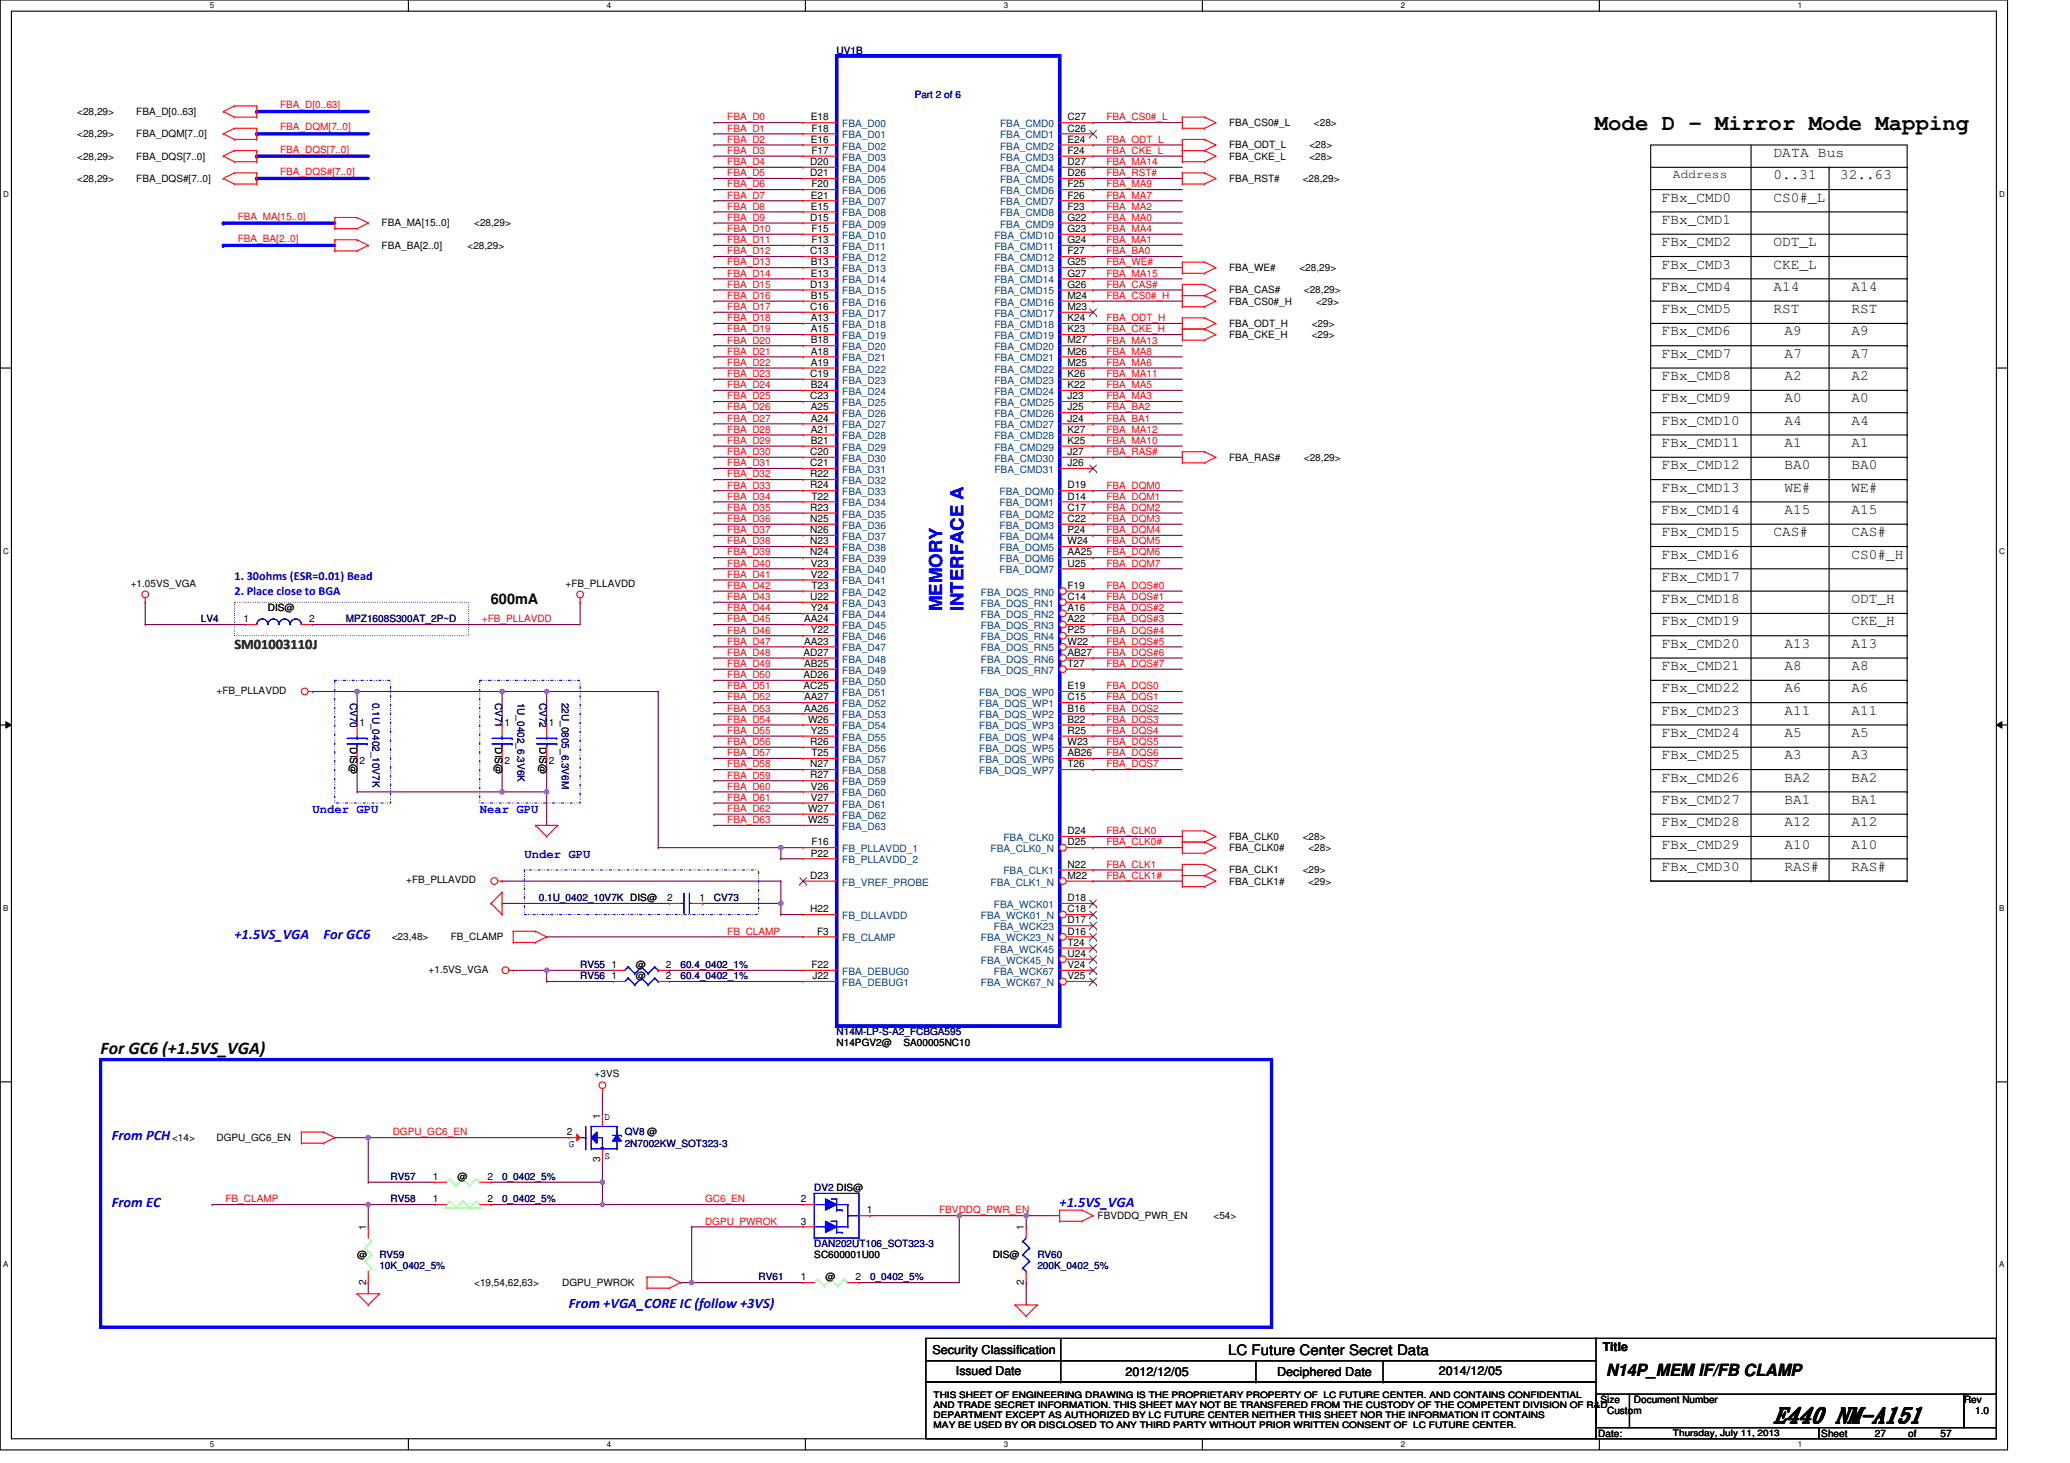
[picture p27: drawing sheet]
<svg xmlns="http://www.w3.org/2000/svg" width="297mm" height="210mm" viewBox="0 0 297 210" stroke-linecap="round" stroke-linejoin="round" font-family="sans-serif">
<defs><g id="words">
<text font-size="3.2" x="228.9" y="18.7">Mode D - Mirror Mode Mapping</text>
<text font-size="3" x="254.6" y="204.1">E440 NM-A151</text>
<g font-size="2.6" fill="#00f">
<text x="135.2" y="87.7" transform="rotate(-90 135.2 87.7)">MEMORY</text>
<text x="138.2" y="87.7" transform="rotate(-90 138.2 87.7)">INTERFACE A</text>
</g>
<text font-size="2.6" x="14.4" y="151.3">For GC6 (+1.5VS_VGA)</text>
<text font-size="2.4" x="230.5" y="197.4">N14P_MEM IF/FB CLAMP</text>
<g font-size="2.1">
<text x="254.5" y="22.5">DATA Bus</text>
<text x="238.5" y="28.9">FBx_CMD0</text>
<text x="254.5" y="25.7">0..31</text>
<text x="254.5" y="28.9">CS0#_L</text>
<text x="264.1" y="25.7">32..63</text>
<text x="238.5" y="32.1">FBx_CMD1</text>
<text x="238.5" y="35.3">FBx_CMD2</text>
<text x="254.5" y="35.3">ODT_L</text>
<text x="238.5" y="38.5">FBx_CMD3</text>
<text x="238.5" y="41.7">FBx_CMD4</text>
<text x="254.5" y="38.5">CKE_L</text>
<text x="254.5" y="41.7">A14</text>
<text x="265.7" y="41.7">A14</text>
<text x="238.5" y="44.9">FBx_CMD5</text>
<text x="254.5" y="44.9">RST</text>
<text x="265.7" y="44.9">RST</text>
<text x="238.5" y="48.1">FBx_CMD6</text>
<text x="238.5" y="51.3">FBx_CMD7</text>
<text x="256.1" y="51.3">A7</text>
<text x="256.1" y="48.1">A9</text>
<text x="265.7" y="48.1">A9</text>
<text x="265.7" y="51.3">A7</text>
<text x="238.5" y="54.5">FBx_CMD8</text>
<text x="238.5" y="57.7">FBx_CMD9</text>
<text x="256.1" y="57.7">A0</text>
<text x="256.1" y="54.5">A2</text>
<text x="265.7" y="54.5">A2</text>
<text x="265.7" y="57.7">A0</text>
<text x="238.5" y="60.9">FBx_CMD10</text>
<text x="238.5" y="64.1">FBx_CMD11</text>
<text x="256.1" y="64.1">A1</text>
<text x="256.1" y="60.9">A4</text>
<text x="265.7" y="64.1">A1</text>
<text x="265.7" y="60.9">A4</text>
<text x="238.5" y="67.3">FBx_CMD12</text>
<text x="238.5" y="70.5">FBx_CMD13</text>
<text x="256.1" y="70.5">WE#</text>
<text x="256.1" y="67.3">BA0</text>
<text x="265.7" y="67.3">BA0</text>
<text x="265.7" y="70.5">WE#</text>
<text x="238.5" y="73.7">FBx_CMD14</text>
<text x="238.5" y="76.9">FBx_CMD15</text>
<text x="254.5" y="76.9">CAS#</text>
<text x="256.1" y="73.7">A15</text>
<text x="265.7" y="76.9">CAS#</text>
<text x="265.7" y="73.7">A15</text>
<text x="238.5" y="80.1">FBx_CMD16</text>
<text x="238.5" y="83.3">FBx_CMD17</text>
<text x="265.7" y="80.1">CS0#_H</text>
<text x="70.4" y="86.7">600mA</text>
<text x="238.5" y="86.5">FBx_CMD18</text>
<text x="238.5" y="89.7">FBx_CMD19</text>
<text x="265.7" y="89.7">CKE_H</text>
<text x="265.7" y="86.5">ODT_H</text>
<text x="238.5" y="92.9">FBx_CMD20</text>
<text x="256.1" y="92.9">A13</text>
<text x="265.7" y="92.9">A13</text>
<text x="238.5" y="96.1">FBx_CMD21</text>
<text x="238.5" y="99.3">FBx_CMD22</text>
<text x="256.1" y="99.3">A6</text>
<text x="256.1" y="96.1">A8</text>
<text x="265.7" y="96.1">A8</text>
<text x="265.7" y="99.3">A6</text>
<text x="238.5" y="102.5">FBx_CMD23</text>
<text x="238.5" y="105.7">FBx_CMD24</text>
<text x="256.1" y="102.5">A11</text>
<text x="256.1" y="105.7">A5</text>
<text x="265.7" y="105.7">A5</text>
<text x="265.7" y="102.5">A11</text>
<text x="238.5" y="108.9">FBx_CMD25</text>
<text x="238.5" y="112.1">FBx_CMD26</text>
<text x="256.1" y="108.9">A3</text>
<text x="256.1" y="112.1">BA2</text>
<text x="265.7" y="108.9">A3</text>
<text x="265.7" y="112.1">BA2</text>
<text x="238.5" y="115.3">FBx_CMD27</text>
<text x="238.5" y="118.5">FBx_CMD28</text>
<text x="256.1" y="118.5">A12</text>
<text x="256.1" y="115.3">BA1</text>
<text x="265.7" y="118.5">A12</text>
<text x="265.7" y="115.3">BA1</text>
<text x="238.5" y="124.9">FBx_CMD30</text>
<text x="238.5" y="121.7">FBx_CMD29</text>
<text x="256.1" y="124.9">RAS#</text>
<text x="256.1" y="121.7">A10</text>
<text x="265.7" y="124.9">RAS#</text>
<text x="265.7" y="121.7">A10</text>
<text x="176.2" y="194.4">LC Future Center Secret Data</text>
</g>
<text font-size="2.1" fill="#008000" x="33.6" y="93.2">SM01003110J</text>
<g font-size="2.1" fill="#00f">
<text x="33.6" y="134.8">+1.5VS_VGA</text>
<text x="46.4" y="134.8">For GC6</text>
<text x="16" y="163.6">From PCH</text>
<text x="16" y="173.2">From EC</text>
<text x="152.1" y="173.2">+1.5VS_VGA</text>
<text x="81.6" y="187.6">From +VGA_CORE IC (follow +3VS)</text>
</g>
<g font-size="1.8">
<text x="240.1" y="25.5">Address</text>
<text x="133.8" y="194.3">Security Classification</text>
<text x="137.2" y="197.3">Issued Date</text>
<text x="161.5" y="197.5">2012/12/05</text>
<text x="183.3" y="197.5">Deciphered Date</text>
<text x="206.5" y="197.3">2014/12/05</text>
<text x="230" y="193.8">Title</text>
</g>
<g font-size="1.8" fill="#00f">
<text x="33.6" y="83.3">1. 30ohms (ESR=0.01) Bead</text>
<text x="33.6" y="85.4">2. Place close to BGA</text>
<text x="44.8" y="116.7">Under GPU</text>
<text x="68.8" y="116.7">Near GPU</text>
<text x="75.2" y="123.1">Under GPU</text>
</g>
<g font-size="1.4" fill="#000080">
<text x="120.1" y="7.7">UV1B</text>
<text x="28.8" y="89.3">LV4</text>
<text x="49.6" y="89.3">MPZ1608S300AT_2P~D</text>
<text x="50.2" y="100.8" transform="rotate(90 50.2 100.8)">CV70</text>
<text x="53.4" y="100.8" transform="rotate(90 53.4 100.8)">0.1U_0402_10V7K</text>
<text x="71" y="100.8" transform="rotate(90 71 100.8)">CV71</text>
<text x="74.2" y="100.8" transform="rotate(90 74.2 100.8)">1U_0402_6.3V6K</text>
<text x="77.4" y="100.8" transform="rotate(90 77.4 100.8)">CV72</text>
<text x="80.6" y="100.8" transform="rotate(90 80.6 100.8)">22U_0805_6.3V6M</text>
<text x="77.3" y="129.3">0.1U_0402_10V7K DIS@</text>
<text x="102.5" y="129.3">CV73</text>
<text x="83.2" y="140.5">RV56</text>
<text x="83.2" y="138.9">RV55</text>
<text x="97.7" y="140.5">60.4_0402_1%</text>
<text x="97.7" y="138.9">60.4_0402_1%</text>
<text x="120.1" y="148.5">N14M-LP-S-A2_FCBGA595</text>
<text x="89.7" y="162.9">QV8 @</text>
<text x="89.7" y="164.5">2N7002KW_SOT323-3</text>
<text x="56" y="172.5">RV58</text>
<text x="56" y="169.3">RV57</text>
<text x="72" y="172.5">0_0402_5%</text>
<text x="72" y="169.3">0_0402_5%</text>
<text x="116.9" y="170.9">DV2 DIS@</text>
<text x="116.9" y="178.9">DAN202UT106_SOT323-3</text>
<text x="54.4" y="180.5">RV59</text>
<text x="54.4" y="182.1">10K_0402_5%</text>
<text x="108.9" y="183.7">RV61</text>
<text x="124.9" y="183.7">0_0402_5%</text>
<text x="148.9" y="180.5">RV60</text>
<text x="148.9" y="182.1">200K_0402_5%</text>
</g>
<g font-size="1.4">
<text x="11.1" y="16.5">&lt;28,29&gt;</text>
<text x="19.6" y="16.5">FBA_D[0..63]</text>
<text x="116.4" y="17.3">E18</text>
<text x="153.2" y="17.3">C27</text>
<text x="11.1" y="19.7">&lt;28,29&gt;</text>
<text x="11.1" y="22.9">&lt;28,29&gt;</text>
<text x="19.6" y="19.7">FBA_DQM[7..0]</text>
<text x="19.6" y="22.9">FBA_DQS[7..0]</text>
<text x="116.3" y="23.7">D20</text>
<text x="116.4" y="20.5">E16</text>
<text x="116.4" y="18.9">F18</text>
<text x="116.4" y="22.1">F17</text>
<text x="153.2" y="18.9">C26</text>
<text x="153.2" y="20.5">E24</text>
<text x="153.2" y="22.1">F24</text>
<text x="153.2" y="23.7">D27</text>
<text x="176.4" y="18.1">FBA_CS0#_L</text>
<text x="176.4" y="21.3">FBA_ODT_L</text>
<text x="176.4" y="22.9">FBA_CKE_L</text>
<text x="187.9" y="21.3">&lt;28&gt;</text>
<text x="187.9" y="22.9">&lt;28&gt;</text>
<text x="188.5" y="18.1">&lt;28&gt;</text>
<text x="11.1" y="26.1">&lt;28,29&gt;</text>
<text x="19.6" y="26.1">FBA_DQS#[7..0]</text>
<text x="116.3" y="25.3">D21</text>
<text x="116.4" y="28.5">E21</text>
<text x="116.4" y="26.9">F20</text>
<text x="153.2" y="25.3">D26</text>
<text x="153.2" y="26.9">F25</text>
<text x="153.2" y="28.5">F26</text>
<text x="176.4" y="26.1">FBA_RST#</text>
<text x="186.9" y="26.1">&lt;28,29&gt;</text>
<text x="54.8" y="32.5">FBA_MA[15..0]</text>
<text x="54.8" y="35.7">FBA_BA[2..0]</text>
<text x="67.1" y="35.7">&lt;28,29&gt;</text>
<text x="68" y="32.5">&lt;28,29&gt;</text>
<text x="116.3" y="31.7">D15</text>
<text x="116.4" y="30.1">E15</text>
<text x="116.4" y="33.3">F15</text>
<text x="116.4" y="34.9">F13</text>
<text x="153.2" y="30.1">F23</text>
<text x="153.2" y="31.7">G22</text>
<text x="153.2" y="33.3">G23</text>
<text x="153.2" y="34.9">G24</text>
<text x="116.3" y="36.5">C13</text>
<text x="116.3" y="41.3">D13</text>
<text x="116.4" y="38.1">B13</text>
<text x="116.4" y="39.7">E13</text>
<text x="153.2" y="36.5">F27</text>
<text x="153.2" y="38.1">G25</text>
<text x="153.2" y="39.7">G27</text>
<text x="153.2" y="41.3">G26</text>
<text x="176.4" y="38.9">FBA_WE#</text>
<text x="186.5" y="38.9">&lt;28,29&gt;</text>
<text x="116.3" y="44.5">C16</text>
<text x="116.4" y="42.9">B15</text>
<text x="116.4" y="46.1">A13</text>
<text x="116.4" y="47.7">A15</text>
<text x="153.2" y="42.9">M24</text>
<text x="153.2" y="44.5">M23</text>
<text x="153.2" y="46.1">K24</text>
<text x="153.2" y="47.7">K23</text>
<text x="176.4" y="43.7">FBA_CS0#_H</text>
<text x="176.4" y="42.1">FBA_CAS#</text>
<text x="176.4" y="46.9">FBA_ODT_H</text>
<text x="187.1" y="42.1">&lt;28,29&gt;</text>
<text x="188.2" y="46.9">&lt;29&gt;</text>
<text x="188.9" y="43.7">&lt;29&gt;</text>
<text x="116.4" y="49.3">B18</text>
<text x="116.4" y="50.9">A18</text>
<text x="116.4" y="52.5">A19</text>
<text x="153.2" y="49.3">M27</text>
<text x="153.2" y="50.9">M26</text>
<text x="153.2" y="52.5">M25</text>
<text x="176.4" y="48.5">FBA_CKE_H</text>
<text x="188.2" y="48.5">&lt;29&gt;</text>
<text x="116.3" y="54.1">C19</text>
<text x="116.3" y="57.3">C23</text>
<text x="116.4" y="55.7">B24</text>
<text x="116.4" y="58.9">A25</text>
<text x="153.2" y="54.1">K26</text>
<text x="153.2" y="55.7">K22</text>
<text x="153.2" y="57.3">J23</text>
<text x="153.2" y="58.9">J25</text>
<text x="116.3" y="65.3">C20</text>
<text x="116.4" y="60.5">A24</text>
<text x="116.4" y="62.1">A21</text>
<text x="116.4" y="63.7">B21</text>
<text x="153.2" y="60.5">J24</text>
<text x="153.2" y="62.1">K27</text>
<text x="153.2" y="63.7">K25</text>
<text x="153.2" y="65.3">J27</text>
<text x="116.3" y="66.9">C21</text>
<text x="116.3" y="68.5">R22</text>
<text x="116.3" y="70.1">R24</text>
<text x="116.4" y="71.7">T22</text>
<text x="153.2" y="70.1">D19</text>
<text x="153.2" y="71.7">D14</text>
<text x="153.2" y="66.9">J26</text>
<text x="176.4" y="66.1">FBA_RAS#</text>
<text x="187.1" y="66.1">&lt;28,29&gt;</text>
<text x="116.3" y="73.3">R23</text>
<text x="116.3" y="74.9">N25</text>
<text x="116.3" y="76.5">N26</text>
<text x="153.2" y="73.3">C17</text>
<text x="153.2" y="74.9">C22</text>
<text x="153.2" y="76.5">P24</text>
<text x="116.3" y="78.1">N23</text>
<text x="116.3" y="79.7">N24</text>
<text x="116.4" y="81.3">V23</text>
<text x="116.4" y="82.9">V22</text>
<text x="153.2" y="78.1">W24</text>
<text x="153.2" y="79.7">AA25</text>
<text x="153.2" y="81.3">U25</text>
<text x="18.8" y="84.2">+1.05VS_VGA</text>
<text x="34.9" y="89.3">1</text>
<text x="38.4" y="87.7">DIS@</text>
<text x="44.4" y="89.3">2</text>
<text x="81.2" y="84.2">+FB_PLLAVDD</text>
<text x="115.4" y="89.3">AA24</text>
<text x="116.3" y="86.1">U22</text>
<text x="116.4" y="87.7">Y24</text>
<text x="116.4" y="84.5">T23</text>
<text x="153.2" y="84.5">F19</text>
<text x="153.2" y="86.1">C14</text>
<text x="153.2" y="87.7">A16</text>
<text x="153.2" y="89.3">A22</text>
<text x="115.3" y="94.1">AD27</text>
<text x="115.4" y="92.5">AA23</text>
<text x="115.4" y="95.7">AB25</text>
<text x="116.4" y="90.9">Y22</text>
<text x="153.2" y="90.9">P25</text>
<text x="153.2" y="92.5">W22</text>
<text x="153.2" y="94.1">AB27</text>
<text x="153.2" y="95.7">T27</text>
<text x="31.1" y="99.5">+FB_PLLAVDD</text>
<text x="115.3" y="97.3">AD26</text>
<text x="115.3" y="98.9">AC25</text>
<text x="115.4" y="100.5">AA27</text>
<text x="153.2" y="98.9">E19</text>
<text x="153.2" y="100.5">C15</text>
<text x="50.2" y="107.2" transform="rotate(90 50.2 107.2)">DIS@</text>
<text x="51.6" y="104.2">1</text>
<text x="71" y="107.2" transform="rotate(90 71 107.2)">DIS@</text>
<text x="72.4" y="104.2">1</text>
<text x="77.4" y="107.2" transform="rotate(90 77.4 107.2)">DIS@</text>
<text x="78.8" y="104.2">1</text>
<text x="115.4" y="102.1">AA26</text>
<text x="116" y="103.7">W26</text>
<text x="116.3" y="106.9">R26</text>
<text x="116.4" y="105.3">Y25</text>
<text x="153.2" y="102.1">B16</text>
<text x="153.2" y="103.7">B22</text>
<text x="153.2" y="105.3">R25</text>
<text x="153.2" y="106.9">W23</text>
<text x="51.6" y="109.6">2</text>
<text x="72.4" y="109.6">2</text>
<text x="78.8" y="109.6">2</text>
<text x="116.3" y="110.1">N27</text>
<text x="116.3" y="111.7">R27</text>
<text x="116.4" y="113.3">V26</text>
<text x="116.4" y="108.5">T25</text>
<text x="153.2" y="108.5">AB26</text>
<text x="153.2" y="110.1">T26</text>
<text x="116" y="116.5">W27</text>
<text x="116" y="118.1">W25</text>
<text x="116.4" y="114.9">V27</text>
<text x="153.2" y="119.7">D24</text>
<text x="116.4" y="122.9">P22</text>
<text x="116.4" y="121.3">F16</text>
<text x="153.2" y="121.3">D25</text>
<text x="153.2" y="124.5">N22</text>
<text x="176.4" y="120.5">FBA_CLK0</text>
<text x="176.4" y="122.1">FBA_CLK0#</text>
<text x="176.4" y="125.3">FBA_CLK1</text>
<text x="186.9" y="120.5">&lt;28&gt;</text>
<text x="186.9" y="125.3">&lt;29&gt;</text>
<text x="187.7" y="122.1">&lt;28&gt;</text>
<text x="58.3" y="126.7">+FB_PLLAVDD</text>
<text x="95.7" y="129.3">2</text>
<text x="100.4" y="129.3">1</text>
<text x="116.3" y="126.1">D23</text>
<text x="116.3" y="130.9">H22</text>
<text x="153.2" y="126.1">M22</text>
<text x="153.2" y="129.3">D18</text>
<text x="153.2" y="130.9">C18</text>
<text x="176.4" y="126.9">FBA_CLK1#</text>
<text x="187.7" y="126.9">&lt;29&gt;</text>
<text x="56.2" y="134.9">&lt;23,48&gt;</text>
<text x="64.7" y="134.9">FB_CLAMP</text>
<text x="117.2" y="134.1">F3</text>
<text x="153.2" y="132.5">D17</text>
<text x="153.2" y="134.1">D16</text>
<text x="153.2" y="135.7">T24</text>
<text x="153.2" y="137.3">U24</text>
<text x="61.5" y="139.5">+1.5VS_VGA</text>
<text x="87.7" y="140.5">1</text>
<text x="87.7" y="138.9">1</text>
<text x="91.3" y="140.5">@</text>
<text x="91.3" y="138.9">@</text>
<text x="95.6" y="140.5">2</text>
<text x="95.6" y="138.9">2</text>
<text x="116.4" y="138.9">F22</text>
<text x="116.6" y="140.5">J22</text>
<text x="153.2" y="138.9">V24</text>
<text x="153.2" y="140.5">V25</text>
<text x="85.3" y="154.6">+3VS</text>
<text x="120.1" y="150.1">N14PGV2@</text>
<text x="129.7" y="150.1">SA00005NC10</text>
<text x="86.1" y="160.5" transform="rotate(-90 86.1 160.5)">1</text>
<text x="24.7" y="163.7">&lt;14&gt;</text>
<text x="31.1" y="163.7">DGPU_GC6_EN</text>
<text x="81.3" y="162.9">2</text>
<text x="86.1" y="166.7" transform="rotate(-90 86.1 166.7)">3</text>
<text x="62.1" y="172.5">1</text>
<text x="62.1" y="169.3">1</text>
<text x="65.6" y="169.3">@</text>
<text x="70" y="172.5">2</text>
<text x="70" y="169.3">2</text>
<text x="114.9" y="172.5">2</text>
<text x="52.5" y="176.5" transform="rotate(-90 52.5 176.5)">1</text>
<text x="114.9" y="175.7">3</text>
<text x="124.4" y="174.1">1</text>
<text x="146.9" y="176.5" transform="rotate(-90 146.9 176.5)">1</text>
<text x="157.5" y="174.9">FBVDDQ_PWR_EN</text>
<text x="174.1" y="174.9">&lt;54&gt;</text>
<text x="51.2" y="180.5">@</text>
<text x="52.5" y="184.3" transform="rotate(-90 52.5 184.3)">2</text>
<text x="68" y="184.5">&lt;19,54,62,63&gt;</text>
<text x="80.7" y="184.5">DGPU_PWROK</text>
<text x="114.9" y="183.7">1</text>
<text x="116.9" y="180.5">SC600001U00</text>
<text x="118.5" y="183.7">@</text>
<text x="122.8" y="183.7">2</text>
<text x="142.5" y="180.5">DIS@</text>
<text x="146.9" y="184.3" transform="rotate(-90 146.9 184.3)">2</text>
<text x="229.7" y="201.3">Size</text>
<text x="230.6" y="202.9">Custom</text>
<text x="234.5" y="201.3">Document Number</text>
<text x="281.8" y="201.3">Rev</text>
<text x="283.4" y="202.9">1.0</text>
<text x="229.4" y="206.1">Date:</text>
<text x="261.4" y="206.1">Sheet</text>
<text x="269" y="206.1">27</text>
<text x="273.8" y="206.1">of</text>
<text x="278.5" y="206.1">57</text>
</g>
<g font-size="1.4" fill="#f00">
<text x="40.2" y="15.5">FBA_D[0..63]</text>
<text x="104.4" y="17.3">FBA_D0</text>
<text x="158.8" y="17.3">FBA_CS0#_L</text>
<text x="40.2" y="18.7">FBA_DQM[7..0]</text>
<text x="40.2" y="21.9">FBA_DQS[7..0]</text>
<text x="104.4" y="18.9">FBA_D1</text>
<text x="104.4" y="22.1">FBA_D3</text>
<text x="104.4" y="20.5">FBA_D2</text>
<text x="104.4" y="23.7">FBA_D4</text>
<text x="158.8" y="20.5">FBA_ODT_L</text>
<text x="158.8" y="22.1">FBA_CKE_L</text>
<text x="158.8" y="23.7">FBA_MA14</text>
<text x="40.2" y="25.1">FBA_DQS#[7..0]</text>
<text x="104.4" y="28.5">FBA_D7</text>
<text x="104.4" y="25.3">FBA_D5</text>
<text x="104.4" y="26.9">FBA_D6</text>
<text x="158.8" y="28.5">FBA_MA7</text>
<text x="158.8" y="25.3">FBA_RST#</text>
<text x="158.8" y="26.9">FBA_MA9</text>
<text x="34.1" y="34.7">FBA_BA[2..0]</text>
<text x="34.1" y="31.5">FBA_MA[15..0]</text>
<text x="104.4" y="34.9">FBA_D11</text>
<text x="104.4" y="33.3">FBA_D10</text>
<text x="104.4" y="31.7">FBA_D9</text>
<text x="104.4" y="30.1">FBA_D8</text>
<text x="158.8" y="30.1">FBA_MA2</text>
<text x="158.8" y="34.9">FBA_MA1</text>
<text x="158.8" y="31.7">FBA_MA0</text>
<text x="158.8" y="33.3">FBA_MA4</text>
<text x="104.4" y="39.7">FBA_D14</text>
<text x="104.4" y="41.3">FBA_D15</text>
<text x="104.4" y="38.1">FBA_D13</text>
<text x="104.4" y="36.5">FBA_D12</text>
<text x="158.8" y="41.3">FBA_CAS#</text>
<text x="158.8" y="39.7">FBA_MA15</text>
<text x="158.8" y="38.1">FBA_WE#</text>
<text x="158.8" y="36.5">FBA_BA0</text>
<text x="104.4" y="42.9">FBA_D16</text>
<text x="104.4" y="46.1">FBA_D18</text>
<text x="104.4" y="44.5">FBA_D17</text>
<text x="104.4" y="47.7">FBA_D19</text>
<text x="158.8" y="42.9">FBA_CS0#_H</text>
<text x="158.8" y="46.1">FBA_ODT_H</text>
<text x="158.8" y="47.7">FBA_CKE_H</text>
<text x="104.4" y="52.5">FBA_D22</text>
<text x="104.4" y="50.9">FBA_D21</text>
<text x="104.4" y="49.3">FBA_D20</text>
<text x="158.8" y="50.9">FBA_MA8</text>
<text x="158.8" y="52.5">FBA_MA6</text>
<text x="158.8" y="49.3">FBA_MA13</text>
<text x="104.4" y="55.7">FBA_D24</text>
<text x="104.4" y="58.9">FBA_D26</text>
<text x="104.4" y="57.3">FBA_D25</text>
<text x="104.4" y="54.1">FBA_D23</text>
<text x="158.8" y="58.9">FBA_BA2</text>
<text x="158.8" y="54.1">FBA_MA11</text>
<text x="158.8" y="55.7">FBA_MA5</text>
<text x="158.8" y="57.3">FBA_MA3</text>
<text x="104.4" y="65.3">FBA_D30</text>
<text x="104.4" y="60.5">FBA_D27</text>
<text x="104.4" y="62.1">FBA_D28</text>
<text x="104.4" y="63.7">FBA_D29</text>
<text x="158.8" y="62.1">FBA_MA12</text>
<text x="158.8" y="60.5">FBA_BA1</text>
<text x="158.8" y="63.7">FBA_MA10</text>
<text x="158.8" y="65.3">FBA_RAS#</text>
<text x="104.4" y="70.1">FBA_D33</text>
<text x="104.4" y="68.5">FBA_D32</text>
<text x="104.4" y="71.7">FBA_D34</text>
<text x="104.4" y="66.9">FBA_D31</text>
<text x="158.8" y="71.7">FBA_DQM1</text>
<text x="158.8" y="70.1">FBA_DQM0</text>
<text x="104.4" y="74.9">FBA_D36</text>
<text x="104.4" y="73.3">FBA_D35</text>
<text x="104.4" y="76.5">FBA_D37</text>
<text x="158.8" y="74.9">FBA_DQM3</text>
<text x="158.8" y="73.3">FBA_DQM2</text>
<text x="158.8" y="76.5">FBA_DQM4</text>
<text x="104.4" y="81.3">FBA_D40</text>
<text x="104.4" y="82.9">FBA_D41</text>
<text x="104.4" y="78.1">FBA_D38</text>
<text x="104.4" y="79.7">FBA_D39</text>
<text x="158.8" y="81.3">FBA_DQM7</text>
<text x="158.8" y="79.7">FBA_DQM6</text>
<text x="158.8" y="78.1">FBA_DQM5</text>
<text x="69.2" y="89.3">+FB_PLLAVDD</text>
<text x="104.4" y="86.1">FBA_D43</text>
<text x="104.4" y="89.3">FBA_D45</text>
<text x="104.4" y="87.7">FBA_D44</text>
<text x="104.4" y="84.5">FBA_D42</text>
<text x="158.8" y="87.7">FBA_DQS#2</text>
<text x="158.8" y="89.3">FBA_DQS#3</text>
<text x="158.8" y="86.1">FBA_DQS#1</text>
<text x="158.8" y="84.5">FBA_DQS#0</text>
<text x="104.4" y="92.5">FBA_D47</text>
<text x="104.4" y="90.9">FBA_D46</text>
<text x="104.4" y="95.7">FBA_D49</text>
<text x="104.4" y="94.1">FBA_D48</text>
<text x="158.8" y="95.7">FBA_DQS#7</text>
<text x="158.8" y="94.1">FBA_DQS#6</text>
<text x="158.8" y="92.5">FBA_DQS#5</text>
<text x="158.8" y="90.9">FBA_DQS#4</text>
<text x="104.4" y="97.3">FBA_D50</text>
<text x="104.4" y="100.5">FBA_D52</text>
<text x="104.4" y="98.9">FBA_D51</text>
<text x="158.8" y="100.5">FBA_DQS1</text>
<text x="158.8" y="98.9">FBA_DQS0</text>
<text x="104.4" y="105.3">FBA_D55</text>
<text x="104.4" y="102.1">FBA_D53</text>
<text x="104.4" y="106.9">FBA_D56</text>
<text x="104.4" y="103.7">FBA_D54</text>
<text x="158.8" y="106.9">FBA_DQS5</text>
<text x="158.8" y="105.3">FBA_DQS4</text>
<text x="158.8" y="102.1">FBA_DQS2</text>
<text x="158.8" y="103.7">FBA_DQS3</text>
<text x="104.4" y="111.7">FBA_D59</text>
<text x="104.4" y="110.1">FBA_D58</text>
<text x="104.4" y="113.3">FBA_D60</text>
<text x="104.4" y="108.5">FBA_D57</text>
<text x="158.8" y="110.1">FBA_DQS7</text>
<text x="158.8" y="108.5">FBA_DQS6</text>
<text x="104.4" y="114.9">FBA_D61</text>
<text x="104.4" y="116.5">FBA_D62</text>
<text x="104.4" y="118.1">FBA_D63</text>
<text x="158.8" y="119.7">FBA_CLK0</text>
<text x="158.8" y="124.5">FBA_CLK1</text>
<text x="158.8" y="121.3">FBA_CLK0#</text>
<text x="158.8" y="126.1">FBA_CLK1#</text>
<text x="104.4" y="134.1">FB_CLAMP</text>
<text x="56.4" y="162.9">DGPU_GC6_EN</text>
<text x="32.4" y="172.5">FB_CLAMP</text>
<text x="101.2" y="172.5">GC6_EN</text>
<text x="101.2" y="175.7">DGPU_PWROK</text>
<text x="134.8" y="174.1">FBVDDQ_PWR_EN</text>
</g>
<g font-size="1.4" fill="#00f">
<text x="131.3" y="14.1">Part 2 of 6</text>
<text x="86.8" y="160.7">D</text>
<text x="81.6" y="164.5">G</text>
<text x="86.8" y="166.3">S</text>
</g>
<g font-size="1.4" fill="#004080">
<text x="120.9" y="18.2">FBA_D00</text>
<text x="120.9" y="19.9">FBA_D01</text>
<text x="120.9" y="21.5">FBA_D02</text>
<text x="120.9" y="23.1">FBA_D03</text>
<text x="143.5" y="18.2">FBA_CMD0</text>
<text x="143.5" y="19.9">FBA_CMD1</text>
<text x="143.5" y="21.5">FBA_CMD2</text>
<text x="143.5" y="23.1">FBA_CMD3</text>
<text x="120.9" y="24.7">FBA_D04</text>
<text x="120.9" y="26.3">FBA_D05</text>
<text x="120.9" y="27.9">FBA_D06</text>
<text x="120.9" y="29.5">FBA_D07</text>
<text x="143.5" y="24.7">FBA_CMD4</text>
<text x="143.5" y="26.3">FBA_CMD5</text>
<text x="143.5" y="27.9">FBA_CMD6</text>
<text x="143.5" y="29.5">FBA_CMD7</text>
<text x="120.9" y="31.1">FBA_D08</text>
<text x="120.9" y="32.7">FBA_D09</text>
<text x="120.9" y="34.3">FBA_D10</text>
<text x="120.9" y="35.9">FBA_D11</text>
<text x="142.7" y="34.3">FBA_CMD10</text>
<text x="142.7" y="35.9">FBA_CMD11</text>
<text x="143.5" y="31.1">FBA_CMD8</text>
<text x="143.5" y="32.7">FBA_CMD9</text>
<text x="120.9" y="37.5">FBA_D12</text>
<text x="120.9" y="39.1">FBA_D13</text>
<text x="120.9" y="40.7">FBA_D14</text>
<text x="142.7" y="37.5">FBA_CMD12</text>
<text x="142.7" y="39.1">FBA_CMD13</text>
<text x="142.7" y="40.7">FBA_CMD14</text>
<text x="120.9" y="42.3">FBA_D15</text>
<text x="120.9" y="43.9">FBA_D16</text>
<text x="120.9" y="45.5">FBA_D17</text>
<text x="120.9" y="47.1">FBA_D18</text>
<text x="142.7" y="42.3">FBA_CMD15</text>
<text x="142.7" y="43.9">FBA_CMD16</text>
<text x="142.7" y="45.5">FBA_CMD17</text>
<text x="142.7" y="47.1">FBA_CMD18</text>
<text x="120.9" y="48.7">FBA_D19</text>
<text x="120.9" y="50.3">FBA_D20</text>
<text x="120.9" y="51.9">FBA_D21</text>
<text x="120.9" y="53.5">FBA_D22</text>
<text x="142.7" y="48.7">FBA_CMD19</text>
<text x="142.7" y="50.3">FBA_CMD20</text>
<text x="142.7" y="51.9">FBA_CMD21</text>
<text x="142.7" y="53.5">FBA_CMD22</text>
<text x="120.9" y="55.1">FBA_D23</text>
<text x="120.9" y="56.7">FBA_D24</text>
<text x="120.9" y="58.3">FBA_D25</text>
<text x="120.9" y="59.9">FBA_D26</text>
<text x="142.7" y="55.1">FBA_CMD23</text>
<text x="142.7" y="56.7">FBA_CMD24</text>
<text x="142.7" y="58.3">FBA_CMD25</text>
<text x="142.7" y="59.9">FBA_CMD26</text>
<text x="120.9" y="61.5">FBA_D27</text>
<text x="120.9" y="63.1">FBA_D28</text>
<text x="120.9" y="64.7">FBA_D29</text>
<text x="142.7" y="61.5">FBA_CMD27</text>
<text x="142.7" y="63.1">FBA_CMD28</text>
<text x="142.7" y="64.7">FBA_CMD29</text>
<text x="120.9" y="66.3">FBA_D30</text>
<text x="120.9" y="67.9">FBA_D31</text>
<text x="120.9" y="69.5">FBA_D32</text>
<text x="120.9" y="71.1">FBA_D33</text>
<text x="142.7" y="66.3">FBA_CMD30</text>
<text x="142.7" y="67.9">FBA_CMD31</text>
<text x="143.4" y="71.1">FBA_DQM0</text>
<text x="120.9" y="72.7">FBA_D34</text>
<text x="120.9" y="74.3">FBA_D35</text>
<text x="120.9" y="75.9">FBA_D36</text>
<text x="120.9" y="77.5">FBA_D37</text>
<text x="143.4" y="72.7">FBA_DQM1</text>
<text x="143.4" y="74.3">FBA_DQM2</text>
<text x="143.4" y="75.9">FBA_DQM3</text>
<text x="143.4" y="77.5">FBA_DQM4</text>
<text x="120.9" y="79.1">FBA_D38</text>
<text x="120.9" y="80.7">FBA_D39</text>
<text x="120.9" y="82.3">FBA_D40</text>
<text x="120.9" y="83.9">FBA_D41</text>
<text x="143.4" y="79.1">FBA_DQM5</text>
<text x="143.4" y="80.7">FBA_DQM6</text>
<text x="143.4" y="82.3">FBA_DQM7</text>
<text x="120.9" y="85.5">FBA_D42</text>
<text x="120.9" y="87.1">FBA_D43</text>
<text x="120.9" y="88.7">FBA_D44</text>
<text x="140.8" y="85.5">FBA_DQS_RN0</text>
<text x="140.8" y="87.1">FBA_DQS_RN1</text>
<text x="140.8" y="88.7">FBA_DQS_RN2</text>
<text x="120.9" y="90.3">FBA_D45</text>
<text x="120.9" y="91.9">FBA_D46</text>
<text x="120.9" y="93.5">FBA_D47</text>
<text x="120.9" y="95.1">FBA_D48</text>
<text x="140.8" y="90.3">FBA_DQS_RN3</text>
<text x="140.8" y="91.9">FBA_DQS_RN4</text>
<text x="140.8" y="93.5">FBA_DQS_RN5</text>
<text x="140.8" y="95.1">FBA_DQS_RN6</text>
<text x="120.9" y="96.7">FBA_D49</text>
<text x="120.9" y="98.3">FBA_D50</text>
<text x="120.9" y="99.9">FBA_D51</text>
<text x="120.9" y="101.5">FBA_D52</text>
<text x="140.5" y="99.9">FBA_DQS_WP0</text>
<text x="140.5" y="101.5">FBA_DQS_WP1</text>
<text x="140.8" y="96.7">FBA_DQS_RN7</text>
<text x="120.9" y="103.1">FBA_D53</text>
<text x="120.9" y="104.7">FBA_D54</text>
<text x="120.9" y="106.3">FBA_D55</text>
<text x="120.9" y="107.9">FBA_D56</text>
<text x="140.5" y="103.1">FBA_DQS_WP2</text>
<text x="140.5" y="104.7">FBA_DQS_WP3</text>
<text x="140.5" y="106.3">FBA_DQS_WP4</text>
<text x="140.5" y="107.9">FBA_DQS_WP5</text>
<text x="120.9" y="109.5">FBA_D57</text>
<text x="120.9" y="111.1">FBA_D58</text>
<text x="120.9" y="112.7">FBA_D59</text>
<text x="140.5" y="109.5">FBA_DQS_WP6</text>
<text x="140.5" y="111.1">FBA_DQS_WP7</text>
<text x="120.9" y="114.3">FBA_D60</text>
<text x="120.9" y="115.9">FBA_D61</text>
<text x="120.9" y="117.5">FBA_D62</text>
<text x="120.9" y="119.1">FBA_D63</text>
<text x="120.9" y="122.3">FB_PLLAVDD_1</text>
<text x="120.9" y="123.9">FB_PLLAVDD_2</text>
<text x="142.1" y="122.3">FBA_CLK0_N</text>
<text x="144" y="120.7">FBA_CLK0</text>
<text x="144" y="125.5">FBA_CLK1</text>
<text x="120.9" y="127.1">FB_VREF_PROBE</text>
<text x="120.9" y="131.9">FB_DLLAVDD</text>
<text x="140.8" y="131.9">FBA_WCK01_N</text>
<text x="142.1" y="127.1">FBA_CLK1_N</text>
<text x="142.6" y="130.3">FBA_WCK01</text>
<text x="120.9" y="135.1">FB_CLAMP</text>
<text x="140.8" y="135.1">FBA_WCK23_N</text>
<text x="142.6" y="133.5">FBA_WCK23</text>
<text x="142.6" y="136.7">FBA_WCK45</text>
<text x="120.9" y="139.9">FBA_DEBUG0</text>
<text x="120.9" y="141.5">FBA_DEBUG1</text>
<text x="140.8" y="138.3">FBA_WCK45_N</text>
<text x="140.8" y="141.5">FBA_WCK67_N</text>
<text x="142.6" y="139.9">FBA_WCK67</text>
</g>
<g font-size="1.3">
<text x="134" y="200.5">THIS SHEET OF ENGINEERING DRAWING IS THE PROPRIETARY PROPERTY OF LC FUTURE CENTER. AND CONTAINS CONFIDENTIAL</text>
<text x="134" y="202">AND TRADE SECRET INFORMATION. THIS SHEET MAY NOT BE TRANSFERED FROM THE CUSTODY OF THE COMPETENT DIVISION OF R&amp;D</text>
<text x="134" y="203.5">DEPARTMENT EXCEPT AS AUTHORIZED BY LC FUTURE CENTER NEITHER THIS SHEET NOR THE INFORMATION IT CONTAINS</text>
<text x="134" y="204.9">MAY BE USED BY OR DISCLOSED TO ANY THIRD PARTY WITHOUT PRIOR WRITTEN CONSENT OF LC FUTURE CENTER.</text>
<text x="240.1" y="206">Thursday, July 11, 2013</text>
</g>
<g font-size="1.1">
<text x="30.1" y="1.2">5</text>
<text x="87.1" y="1.2">4</text>
<text x="144.1" y="1.2">3</text>
<text x="201" y="1.2">2</text>
<text x="258" y="1.2">1</text>
<text x=".4" y="28.2">D</text>
<text x="286.9" y="28.2">D</text>
<text x=".4" y="79.4">C</text>
<text x="286.9" y="79.4">C</text>
<text x=".4" y="130.6">B</text>
<text x="286.9" y="130.6">B</text>
<text x=".4" y="181.9">A</text>
<text x="286.9" y="181.9">A</text>
<text x="30.1" y="207.6">5</text>
<text x="87.1" y="207.6">4</text>
<text x="144.1" y="207.6">3</text>
<text x="201" y="207.6">2</text>
<text x="258" y="207.6">1</text>
</g>
</g></defs>
<path d="M0 0h288.1v208h-288.1zM1.6 1.6h284.9v204.8h-284.9z" fill="none" stroke="#000" stroke-width=".16"/>
<g fill="#fff">
<path d="M30.1 .2h.7v1.2h-.7z"/>
<path d="M30.1 206.6h.7v1.3h-.7z"/>
</g>
<path d="M58.6 0v1.6M58.6 206.4v1.6" fill="none" stroke="#000" stroke-width=".16"/>
<g fill="#fff">
<path d="M87.1 .2h.6v1.2h-.6z"/>
<path d="M87.1 206.6h.6v1.3h-.6z"/>
</g>
<path d="M115.6 0v1.6M115.6 206.4v1.6" fill="none" stroke="#000" stroke-width=".16"/>
<g fill="#fff">
<path d="M144.1 .2h.6v1.2h-.6z"/>
<path d="M144.1 206.6h.6v1.3h-.6z"/>
</g>
<path d="M172.5 0v1.6M172.5 206.4v1.6" fill="none" stroke="#000" stroke-width=".16"/>
<g fill="#fff">
<path d="M201 .2h.7v1.2h-.7z"/>
<path d="M201 206.6h.7v1.3h-.7z"/>
</g>
<path d="M229.5 0v1.6M229.5 206.4v1.6" fill="none" stroke="#000" stroke-width=".16"/>
<g fill="#fff">
<path d="M258 .2h.6v1.2h-.6z"/>
<path d="M258 206.6h.6v1.3h-.6z"/>
<path d="M.4 27.2h.9v1.3h-.9z"/>
<path d="M286.9 27.2h.8v1.3h-.8z"/>
<path d="M.4 78.4h.9v1.3h-.9z"/>
<path d="M286.9 78.4h.8v1.3h-.8z"/>
</g>
<path d="M0 52.8h1.6M286.5 52.8h1.6" fill="none" stroke="#000" stroke-width=".16"/>
<g fill="#fff">
<path d="M.4 129.6h.8v1.3h-.8z"/>
<path d="M286.9 129.6h.7v1.3h-.7z"/>
</g>
<path d="M0 104h1.6M286.5 104h1.6" fill="none" stroke="#000" stroke-width=".16"/>
<path d="M.8 103.5l.8 .5-.8 .5zM286.5 104l.8-.5v1z" fill="#000"/>
<path d="M.8 103.5l.8 .5-.8 .5zM286.5 104l.8-.5v1z" fill="none" stroke="#000" stroke-width=".14"/>
<g fill="#fff">
<path d="M.4 180.8h.8v1.3h-.8z"/>
<path d="M286.9 180.8h.7v1.3h-.7z"/>
</g>
<g fill="none" stroke="#000" stroke-width=".16">
<path d="M236.9 20.8h36.8v105.6h-36.8zM236.9 24h36.8M236.9 27.2h36.8M236.9 30.4h36.8M236.9 33.6h36.8M236.9 36.8h36.8M251.3 20.8v105.6M262.5 24h.1M262.5 24v102.4M273.7 24h.1M273.7 27.2h.1M273.7 30.4h.1"/>
<path d="M273.7 33.6h.1M273.7 36.8h.1M236.9 40h36.8M236.9 43.2h36.8M236.9 46.4h36.8M236.9 49.6h36.8M236.9 52.8h36.8M236.9 56h36.8M236.9 59.2h36.8M273.7 40h.1M273.7 43.2h.1M273.7 46.4h.1"/>
<path d="M273.7 49.6h.1M273.7 52.8h.1M273.7 56h.1M273.7 59.2h.1M236.9 75.2h36.8M236.9 78.4h36.8M236.9 62.4h36.8M236.9 65.6h36.8M236.9 68.8h36.8M236.9 72h36.8M273.7 75.2h.1M273.7 78.4h.1"/>
<path d="M273.7 62.4h.1M273.7 65.6h.1M273.7 68.8h.1M273.7 72h.1M236.9 81.6h36.8M236.9 84.8h36.8M236.9 88h36.8M236.9 91.2h36.8M236.9 94.4h36.8M236.9 97.6h36.8M273.7 81.6h.1M273.7 84.8h.1"/>
<path d="M273.7 88h.1M273.7 91.2h.1M273.7 94.4h.1M273.7 97.6h.1M236.9 100.8h36.8M236.9 104h36.8M236.9 107.2h36.8M236.9 110.4h36.8M236.9 113.6h36.8M236.9 116.8h36.8M273.7 100.8h.1M273.7 104h.1"/>
<path d="M273.7 107.2h.1M273.7 110.4h.1M273.7 113.6h.1M273.7 116.8h.1M236.9 120h36.8M236.9 123.2h36.8M236.9 126.4h36.8M251.3 126.4h.1M273.7 120h.1M273.7 123.2h.1M273.7 126.4h.1M0 155.2h1.6"/>
<path d="M286.5 155.2h1.6"/>
</g>
<path d="M33.6 86.4h33.6v4.8h-33.6z" fill="none" stroke="#00f" stroke-width=".16" stroke-dasharray="0 .3"/>
<path d="M48 97.6h8v17.6h-8zM68.8 97.6h14.4v17.6h-14.4zM75.2 124.8h33.7v6.4h-33.7z" fill="none" stroke="#00f" stroke-width=".16" stroke-dasharray=".3 .3 0 .3 0 .3"/>
<path d="M36.8 16h16M14.4 152h168.1v38.4h-168.1z" fill="none" stroke="#00f" stroke-width=".48"/>
<circle cx="36.8" cy="16" r=".24" fill="#00f"/>
<g fill="none" stroke="#800040" stroke-width=".16">
<path d="M102.5 19.2h.1M102.5 17.6h.1M102.5 19.2h12.8M102.5 17.6h12.8M156.9 17.6h.1M156.9 17.6h12.8M102.5 28.8h.1M102.5 35.2h.1M102.5 25.6h.1M102.5 22.4h.1M102.5 20.8h.1M102.5 24h.1"/>
<path d="M102.5 27.2h.1M102.5 38.4h.1M102.5 33.6h.1M102.5 32h.1M102.5 30.4h.1M102.5 36.8h.1M102.5 28.8h12.8M102.5 35.2h12.8M102.5 25.6h12.8M102.5 22.4h12.8M102.5 20.8h12.8M102.5 24h12.8"/>
<path d="M102.5 27.2h12.8M102.5 38.4h12.8M102.5 33.6h12.8M102.5 32h12.8M102.5 30.4h12.8M102.5 36.8h12.8M156.9 38.4h.1M156.9 28.8h.1M156.9 20.8h.1M156.9 30.4h.1M156.9 22.4h.1M156.9 25.6h.1"/>
<path d="M156.9 35.2h.1M156.9 32h.1M156.9 33.6h.1M156.9 36.8h.1M156.9 27.2h.1M156.9 28.8h12.8M156.9 35.2h12.8M156.9 25.6h12.8M156.9 22.4h12.8M156.9 20.8h12.8M156.9 27.2h12.8M156.9 38.4h12.8"/>
<path d="M156.9 33.6h12.8M156.9 32h12.8M156.9 30.4h12.8M156.9 36.8h12.8M102.5 43.2h.1M102.5 46.4h.1M102.5 56h.1M102.5 52.8h.1M102.5 44.8h.1M102.5 40h.1M102.5 59.2h.1M102.5 51.2h.1"/>
<path d="M102.5 57.6h.1M102.5 41.6h.1M102.5 54.4h.1M102.5 49.6h.1M102.5 48h.1M102.5 43.2h12.8M102.5 46.4h12.8M102.5 56h12.8M102.5 52.8h12.8M102.5 44.8h12.8M102.5 40h12.8M102.5 59.2h12.8"/>
<path d="M102.5 51.2h12.8M102.5 57.6h12.8M102.5 41.6h12.8M102.5 54.4h12.8M102.5 49.6h12.8M102.5 48h12.8M156.9 43.2h.1M156.9 46.4h.1M156.9 48h.1M156.9 41.6h.1M156.9 59.2h.1M156.9 54.4h.1"/>
<path d="M156.9 56h.1M156.9 51.2h.1M156.9 57.6h.1M156.9 52.8h.1M156.9 40h.1M156.9 49.6h.1M156.9 43.2h12.8M156.9 46.4h12.8M156.9 56h12.8M156.9 52.8h12.8M156.9 40h12.8M156.9 59.2h12.8"/>
<path d="M156.9 51.2h12.8M156.9 57.6h12.8M156.9 41.6h12.8M156.9 54.4h12.8M156.9 49.6h12.8M156.9 48h12.8M102.5 65.6h.1M102.5 70.4h.1M102.5 75.2h.1M102.5 60.8h.1M102.5 68.8h.1M102.5 78.4h.1"/>
<path d="M102.5 62.4h.1M102.5 72h.1M102.5 64h.1M102.5 73.6h.1M102.5 67.2h.1M102.5 76.8h.1M102.5 65.6h12.8M102.5 70.4h12.8M102.5 75.2h12.8M102.5 60.8h12.8M102.5 68.8h12.8M102.5 78.4h12.8"/>
<path d="M102.5 62.4h12.8M102.5 72h12.8M102.5 64h12.8M102.5 73.6h12.8M102.5 67.2h12.8M102.5 76.8h12.8M156.9 62.4h.1M156.9 60.8h.1M156.9 64h.1M156.9 65.6h.1M156.9 65.6h12.8M156.9 60.8h12.8"/>
<path d="M156.9 62.4h12.8M156.9 64h12.8M20.8 86.4h.1M20.8 89.6h.1M20.8 86.4v3.2M20.8 89.6h14.4M44.8 89.6h.1M83.2 86.4h.1M83.2 86.4v3.2h-38.4M102.5 97.6h.1M102.5 81.6h.1M102.5 92.8h.1"/>
<path d="M102.5 91.2h.1M102.5 86.4h.1M102.5 89.6h.1M102.5 96h.1M102.5 83.2h.1M102.5 88h.1M102.5 94.4h.1M102.5 99.2h.1M102.5 80h.1M102.5 84.8h.1M102.5 89.6h12.8M102.5 97.6h12.8"/>
<path d="M102.5 81.6h12.8M102.5 92.8h12.8M102.5 91.2h12.8M102.5 86.4h12.8M102.5 96h12.8M102.5 83.2h12.8M102.5 88h12.8M102.5 94.4h12.8M102.5 99.2h12.8M102.5 80h12.8M102.5 84.8h12.8M102.5 112h.1"/>
<path d="M102.5 105.6h.1M102.5 102.4h.1M102.5 110.4h.1M102.5 100.8h.1M102.5 113.6h.1M102.5 107.2h.1M102.5 115.2h.1M102.5 108.8h.1M102.5 104h.1M102.5 116.8h.1M102.5 118.4h.1M102.5 112h12.8"/>
<path d="M102.5 105.6h12.8M102.5 102.4h12.8M102.5 110.4h12.8M102.5 100.8h12.8M102.5 113.6h12.8M102.5 107.2h12.8M102.5 115.2h12.8M102.5 108.8h12.8M102.5 104h12.8M102.5 116.8h12.8M102.5 118.4h12.8M78.4 139.2h.1"/>
<path d="M78.4 139.2h9.6M96.1 139.2h.1M96.1 139.2h19.2"/>
</g>
<circle cx="78.4" cy="139.2" r=".31" fill="#f0f"/>
<circle cx="78.4" cy="139.2" r=".31" fill="none" stroke="#f0f" stroke-width=".16"/>
<g fill="none" stroke="#800040" stroke-width=".16">
<path d="M156.9 24h.1M156.9 24h12.8M156.9 72h.1M156.9 78.4h.1M156.9 75.2h.1M156.9 73.6h.1M156.9 70.4h.1M156.9 76.8h.1M156.9 72h12.8M156.9 78.4h12.8M156.9 75.2h12.8M156.9 73.6h12.8"/>
<path d="M156.9 70.4h12.8M156.9 76.8h12.8M72 99.2h.1M72 99.2h6.4M156.9 81.6h.1M156.9 80h.1M156.9 96h.1M156.9 94.4h.1M156.9 92.8h.1M156.9 91.2h.1M156.9 88h.1M156.9 89.6h.1"/>
<path d="M156.9 86.4h.1M156.9 84.8h.1M156.9 99.2h.1M156.9 81.6h12.8M156.9 80h12.8M156.9 96h12.8M156.9 94.4h12.8M156.9 92.8h12.8M156.9 91.2h12.8M156.9 88h12.8M156.9 89.6h12.8M156.9 86.4h12.8"/>
<path d="M156.9 84.8h12.8M156.9 99.2h12.8M156.9 110.4h.1M156.9 108.8h.1M156.9 107.2h.1M156.9 105.6h.1M156.9 102.4h.1M156.9 104h.1M156.9 100.8h.1M156.9 110.4h12.8M156.9 108.8h12.8M156.9 107.2h12.8"/>
<path d="M156.9 105.6h12.8M156.9 102.4h12.8M156.9 104h12.8M156.9 100.8h12.8M73.6 139.2h.1M73.6 139.2h4.8M78.4 139.2h.1M78.4 139.2v1.6M112.1 131.2h.1M112.1 131.2h3.2M156.9 124.8h.1M156.9 126.4h.1"/>
<path d="M156.9 120h.1M156.9 121.6h.1M156.9 124.8h12.8M156.9 126.4h12.8M156.9 120h12.8M156.9 121.6h12.8M78.4 140.8h.1M78.4 140.8h9.6M96.1 140.8h.1M96.1 140.8h19.2"/>
</g>
<circle cx="72" cy="99.2" r=".31" fill="#f0f"/>
<circle cx="72" cy="99.2" r=".31" fill="none" stroke="#f0f" stroke-width=".16"/>
<path d="M78.4 113.6h.1M78.4 113.6v4.8" fill="none" stroke="#800040" stroke-width=".16"/>
<circle cx="78.4" cy="113.6" r=".31" fill="#f0f"/>
<circle cx="78.4" cy="113.6" r=".31" fill="none" stroke="#f0f" stroke-width=".16"/>
<path d="M51.2 99.2h.1M51.2 99.2v4.8M51.2 99.2h20.8M72 99.2h.1M72 99.2v4.8M51.2 113.6h.1M51.2 108.8h.1M51.2 113.6h20.8M51.2 108.8v4.8" fill="none" stroke="#800040" stroke-width=".16"/>
<circle cx="51.2" cy="99.2" r=".31" fill="#f0f"/>
<circle cx="51.2" cy="99.2" r=".31" fill="none" stroke="#f0f" stroke-width=".16"/>
<path d="M44.8 99.2h.1M44.8 99.2h6.4M72 108.8h.1M72 113.6h.1M72 108.8v4.8M72 113.6h6.4" fill="none" stroke="#800040" stroke-width=".16"/>
<circle cx="72" cy="113.6" r=".31" fill="#f0f"/>
<circle cx="72" cy="113.6" r=".31" fill="none" stroke="#f0f" stroke-width=".16"/>
<path d="M78.4 99.2h.1M78.4 99.2v4.8M78.4 108.8h.1M78.4 108.8v4.8M72 126.4h.1M72 129.6h.1M72 126.4h40.1M72 129.6h24.1M100.9 129.6h.1M100.9 129.6h11.2M112.1 129.6h.1M112.1 129.6v1.6" fill="none" stroke="#800040" stroke-width=".16"/>
<circle cx="112" cy="129.6" r=".31" fill="#f0f"/>
<circle cx="112" cy="129.6" r=".31" fill="none" stroke="#f0f" stroke-width=".16"/>
<path d="M94.5 121.6h.1M94.5 121.6h20.8M112.1 123.2h.1M112.1 121.6h.1M112.1 123.2h3.2M112.1 121.6v1.6" fill="none" stroke="#800040" stroke-width=".16"/>
<circle cx="112" cy="121.6" r=".31" fill="#f0f"/>
<circle cx="112" cy="121.6" r=".31" fill="none" stroke="#f0f" stroke-width=".16"/>
<path d="M78.4 99.2h.1M78.4 99.2h16.1M94.5 99.2h.1M94.5 99.2v22.4" fill="none" stroke="#800040" stroke-width=".16"/>
<circle cx="78.4" cy="99.2" r=".31" fill="#f0f"/>
<circle cx="78.4" cy="99.2" r=".31" fill="none" stroke="#f0f" stroke-width=".16"/>
<path d="M86.4 169.6h.1M86.4 169.6v3.2M147.3 174.4h.1M147.3 174.4v1.6M99.3 184h.1M99.3 184h16M147.3 184h.1M147.3 184v3.2" fill="none" stroke="#800040" stroke-width=".16"/>
<circle cx="86.4" cy="172.8" r=".31" fill="#f0f"/>
<circle cx="86.4" cy="172.8" r=".31" fill="none" stroke="#f0f" stroke-width=".16"/>
<circle cx="86.4" cy="169.6" r=".31" fill="#f0f"/>
<circle cx="86.4" cy="169.6" r=".31" fill="none" stroke="#f0f" stroke-width=".16"/>
<path d="M52.8 172.8h.1M52.8 172.8h9.6" fill="none" stroke="#800040" stroke-width=".16"/>
<circle cx="52.8" cy="172.8" r=".31" fill="#f0f"/>
<circle cx="52.8" cy="172.8" r=".31" fill="none" stroke="#f0f" stroke-width=".16"/>
<path d="M86.4 156.8h.1M86.4 156.8v3.2M70.4 172.8h.1M70.4 169.6h.1M70.4 172.8h44.9M70.4 169.6h16M86.4 172.8h.1M137.7 174.4h.1M137.7 174.4v9.6h-14.4M147.3 174.4h.1M147.3 174.4h4.8M123.3 184h.1" fill="none" stroke="#800040" stroke-width=".16"/>
<circle cx="147.3" cy="174.4" r=".31" fill="#f0f"/>
<circle cx="147.3" cy="174.4" r=".31" fill="none" stroke="#f0f" stroke-width=".16"/>
<path d="M137.7 174.4h.1M137.7 174.4h9.6" fill="none" stroke="#800040" stroke-width=".16"/>
<circle cx="137.7" cy="174.4" r=".31" fill="#f0f"/>
<circle cx="137.7" cy="174.4" r=".31" fill="none" stroke="#f0f" stroke-width=".16"/>
<path d="M52.8 163.2h.1M52.8 163.2v6.4M124.9 174.4h.1M124.9 174.4h12.8" fill="none" stroke="#800040" stroke-width=".16"/>
<circle cx="52.8" cy="163.2" r=".31" fill="#f0f"/>
<circle cx="52.8" cy="163.2" r=".31" fill="none" stroke="#f0f" stroke-width=".16"/>
<g fill="none" stroke="#800040" stroke-width=".16">
<path d="M78.4 134.4h.1M78.4 134.4h36.9M30.4 172.8h.1M30.4 172.8h22.4M48 163.2h.1M48 163.2h33.6M52.8 169.6h.1M52.8 163.2h.1M52.8 172.8h.1M52.8 169.6h9.6M52.8 172.8v3.2M86.4 166.4h.1"/>
<path d="M86.4 166.4v3.2M99.3 176h.1M99.3 176h16M99.3 176v8M52.8 184h.1M52.8 184v1.6"/>
</g>
<circle cx="99.2" cy="184" r=".31" fill="#f0f"/>
<circle cx="99.2" cy="184" r=".31" fill="none" stroke="#f0f" stroke-width=".16"/>
<path d="M97.7 184h.1M97.7 184h1.6" fill="none" stroke="#800040" stroke-width=".16"/>
<path d="M36.8 19.2h16" fill="none" stroke="#00f" stroke-width=".48"/>
<circle cx="36.8" cy="19.2" r=".24" fill="#00f"/>
<path d="M36.8 22.4h16" fill="none" stroke="#00f" stroke-width=".48"/>
<circle cx="36.8" cy="22.4" r=".24" fill="#00f"/>
<path d="M36.8 25.6h16" fill="none" stroke="#00f" stroke-width=".48"/>
<circle cx="36.8" cy="25.6" r=".24" fill="#00f"/>
<path d="M32 35.2h16" fill="none" stroke="#00f" stroke-width=".48"/>
<circle cx="32" cy="35.2" r=".24" fill="#00f"/>
<path d="M32 32h16" fill="none" stroke="#00f" stroke-width=".48"/>
<circle cx="32" cy="32" r=".24" fill="#00f"/>
<path d="M112.1 126.4h.1M112.1 126.4v3.2" fill="none" stroke="#800040" stroke-width=".16"/>
<g fill="none" stroke="#f00" stroke-width=".16">
<path d="M32 16h.1M32 19.2h.1M32 16l1.6 .8M32 19.2l1.6 .8M33.6 15.2h.1M33.6 16.8h.1M33.6 18.4h.1M33.6 15.2l-1.6 .8M33.6 15.2h3.2M33.6 16.8h3.2M33.6 18.4l-1.6 .8M33.6 18.4h3.2"/>
<path d="M36.8 15.2h.1M36.8 16.8h.1M36.8 18.4h.1M36.8 15.2v1.6M36.8 18.4v1.6M169.7 18.4h.1M169.7 16.8h.1M169.7 16.8h3.2M169.7 18.4h3.2M169.7 16.8v1.6M172.9 16.8h.1M172.9 18.4h.1"/>
<path d="M172.9 16.8l1.6 .8M174.5 17.6h.1M174.5 17.6l-1.6 .8M32 22.4h.1M32 25.6h.1M32 22.4l1.6 .8M32 25.6l1.6 .8M33.6 20h.1M33.6 21.6h.1M33.6 23.2h.1M33.6 24.8h.1M33.6 26.4h.1"/>
<path d="M33.6 20h3.2M33.6 21.6l-1.6 .8M33.6 21.6h3.2M33.6 23.2h3.2M33.6 24.8l-1.6 .8M33.6 24.8h3.2M33.6 26.4h3.2M36.8 20h.1M36.8 21.6h.1M36.8 23.2h.1M36.8 24.8h.1M36.8 26.4h.1"/>
<path d="M36.8 21.6v1.6M36.8 24.8v1.6M48 32.8h.1M48 31.2h.1M48 36h.1M48 34.4h.1M48 31.2h3.2M48 32.8h3.2M48 31.2v1.6M48 34.4v1.6M48 34.4h3.2M48 36h3.2"/>
<path d="M51.2 31.2h.1M51.2 32.8h.1M51.2 34.4h.1M51.2 36h.1M51.2 31.2l1.6 .8M51.2 34.4l1.6 .8M52.8 32h.1M52.8 35.2h.1M52.8 32l-1.6 .8M52.8 35.2l-1.6 .8M169.7 21.6h.1M169.7 20h.1"/>
<path d="M169.7 23.2h.1M169.7 26.4h.1M169.7 24.8h.1M169.7 39.2h.1M169.7 37.6h.1M169.7 20h3.2M169.7 21.6h3.2M169.7 23.2h3.2M169.7 24.8h3.2M169.7 26.4h3.2M169.7 20v3.2M169.7 24.8v1.6"/>
<path d="M169.7 37.6v1.6M169.7 37.6h3.2M169.7 39.2h3.2M172.9 20h.1M172.9 21.6h.1M172.9 23.2h.1M172.9 24.8h.1M172.9 26.4h.1M172.9 37.6h.1M172.9 39.2h.1M172.9 20l1.6 .8M172.9 21.6l1.6 .8"/>
<path d="M172.9 24.8l1.6 .8M172.9 37.6l1.6 .8M174.5 20.8h.1M174.5 22.4h.1M174.5 25.6h.1M174.5 38.4h.1M174.5 20.8l-1.6 .8M174.5 22.4l-1.6 .8M174.5 25.6l-1.6 .8M174.5 38.4l-1.6 .8M169.7 44h.1M169.7 42.4h.1"/>
<path d="M169.7 40.8h.1M169.7 47.2h.1M169.7 45.6h.1M169.7 48.8h.1M169.7 40.8v3.2M169.7 45.6v3.2M169.7 42.4h3.2M169.7 44h3.2M169.7 40.8h3.2M169.7 45.6h3.2M169.7 47.2h3.2M169.7 48.8h3.2"/>
<path d="M172.9 42.4h.1M172.9 44h.1M172.9 40.8h.1M172.9 45.6h.1M172.9 47.2h.1M172.9 48.8h.1M172.9 42.4l1.6 .8M172.9 40.8l1.6 .8M172.9 45.6l1.6 .8M172.9 47.2l1.6 .8M174.5 43.2h.1M174.5 41.6h.1"/>
<path d="M174.5 46.4h.1M174.5 48h.1M174.5 43.2l-1.6 .8M174.5 41.6l-1.6 .8M174.5 46.4l-1.6 .8M174.5 48l-1.6 .8M169.7 66.4h.1M169.7 64.8h.1M169.7 64.8v1.6M169.7 64.8h3.2M169.7 66.4h3.2M172.9 64.8h.1"/>
<path d="M172.9 66.4h.1M172.9 64.8l1.6 .8M174.5 65.6h.1M174.5 65.6l-1.6 .8M20.8 86.4h.1M20.8 85.8v.6M35.2 89.6h.1M35.2 89.6h1.6M43.2 89.6h1.6M44.2 99.2h.6M44.8 99.2h.1M44.8 89.6h.1"/>
<path d="M83.2 86.4h.1M83.2 85.8v.6M76.8 118.4h.1M76.8 118.4h3.2M76.8 118.4l1.6 1.6M80 118.4h.1M80 118.4l-1.6 1.6M169.7 119.2h.1M169.7 119.2v3.2M169.7 119.2h3.2M172.9 119.2h.1M172.9 119.2l1.6 .8"/>
<path d="M70.4 129.6h.1M70.4 129.6l1.6 1.6M71.4 126.4h.6M72 131.2h.1M72 128h.1M72 126.4h.1M72 128v3.2M72 128l-1.6 1.6M73 139.2h.6M73.6 135.2h.1M73.6 133.6h.1M73.6 139.2h.1"/>
<path d="M73.6 133.6h3.2M73.6 135.2h3.2M73.6 133.6v1.6M76.8 133.6h.1M76.8 135.2h.1M76.8 133.6l1.6 .8M78.4 134.4h.1M78.4 120h.1M78.4 134.4l-1.6 .8M169.7 120.8h.1M169.7 122.4h.1M169.7 125.6h.1"/>
<path d="M169.7 124h.1M169.7 127.2h.1M169.7 124v3.2M169.7 120.8h3.2M169.7 122.4h3.2M169.7 124h3.2M169.7 125.6h3.2M169.7 127.2h3.2M172.9 120.8h.1M172.9 122.4h.1M172.9 124h.1M172.9 125.6h.1"/>
<path d="M172.9 127.2h.1M172.9 120.8l1.6 .8M172.9 124l1.6 .8M172.9 125.6l1.6 .8M174.5 120h.1M174.5 121.6h.1M174.5 124.8h.1M174.5 126.4h.1M174.5 120l-1.6 .8M174.5 121.6l-1.6 .8M174.5 124.8l-1.6 .8M174.5 126.4l-1.6 .8"/>
<path d="M86.4 156.8h.1M86.4 156.2v.6M43.2 164h.1M43.2 162.4h.1M43.2 162.4h3.2M43.2 164h3.2M43.2 162.4v1.6M46.4 162.4h.1M46.4 164h.1M46.4 162.4l1.6 .8M48 163.2h.1M48 163.2l-1.6 .8"/>
<path d="M62.4 172.8h.1M62.4 172.8h1.6M68.8 172.8h1.6M70.4 172.8h.1M152.1 175.2h.1M152.1 173.6h.1M152.1 175.2h3.2M152.1 173.6v1.6M152.1 173.6h3.2M155.3 175.2h.1M155.3 173.6h.1M155.3 173.6l1.6 .8"/>
<path d="M156.9 174.4h.1M156.9 174.4l-1.6 .8M51.2 185.6h.1M51.2 185.6h3.2M51.2 185.6l1.6 1.6M52.8 187.2h.1M54.4 185.6h.1M54.4 185.6l-1.6 1.6M92.9 184.8h.1M92.9 183.2h.1M92.9 183.2h3.2M92.9 184.8h3.2"/>
<path d="M92.9 183.2v1.6M96.1 183.2h.1M96.1 184.8h.1M96.1 183.2l1.6 .8M97.7 184h.1M97.7 184l-1.6 .8M145.7 187.2h.1M145.7 187.2h3.2M145.7 187.2l1.6 1.6M147.3 188.8h.1M148.9 187.2h.1M148.9 187.2l-1.6 1.6"/>
<circle cx="20.8" cy="85.3" r=".48"/>
<circle cx="43.7" cy="99.2" r=".48"/>
<circle cx="83.2" cy="85.3" r=".48"/>
<circle cx="70.9" cy="126.4" r=".48"/>
<circle cx="72.5" cy="139.2" r=".48"/>
<circle cx="86.4" cy="155.7" r=".48"/>
</g>
<g fill="none" stroke="#000" stroke-width=".16">
<path d="M132.9 192h96.1v3.2h-96.1zM132.9 195.2h96.1v3.1h-96.1zM132.9 198.3h96.1v8.1h-96.1zM152.2 195.2h.1M152.2 198.3h.1M152.2 192v6.3M180.2 198.3h.1M180.2 195.2v3.1M198.5 198.3h.1M198.5 195.2v3.1M228.9 192h57.6M286.5 192h.1"/>
<path d="M286.5 192v8M229 200h4.8v4.8h-4.8zM229 204.8h32v1.6h-32zM233.8 200h48v4.8h-48zM261 204.8h25.5v1.6h-25.5zM281.8 200h4.7v4.8h-4.7z"/>
</g>
<g fill="none" stroke="#80ff80" stroke-width=".16">
<path d="M64 173.3h.1M64 173.3h4.8M64.5 172.3h.1M64.5 172.3l-.5 .5v.5M64.5 172.3l1 1M65.5 173.3h.1M66.4 172.3h.1M66.4 172.3l-.9 1M66.4 172.3l1 1M67.4 173.3h.1M68.4 172.3h.1M68.4 172.3l-1 1"/>
<path d="M68.4 172.3l.4 .5M68.8 172.8h.1M68.8 173.3h.1M68.8 172.8v.5"/>
</g>
<path d="M36.8 89.6a.79 .79 0 0 1 .8-.8 .79 .79 0 0 1 .8 .8M38.4 89.6a.79 .79 0 0 1 .8-.8 .79 .79 0 0 1 .8 .8 .79 .79 0 0 1 .8-.8 .79 .79 0 0 1 .8 .8 .79 .79 0 0 1 .8-.8 .79 .79 0 0 1 .8 .8" fill="none" stroke="#00f" stroke-width=".16"/>
<path d="M84.8 163.2l.8-.8v1.6z" fill="#00f"/>
<path d="M84.8 163.2l.8-.8v1.6z" fill="none" stroke="#00f" stroke-width=".16"/>
<path d="M88.5 162.9l.7 .8h-1.3z" fill="#00f"/>
<g fill="none" stroke="#00f" stroke-width=".16">
<path d="M83.2 163.2h.8M84 163.2h.1M84 164.8h.1M84 161.6v3.2M84.8 161.6h.1M84.8 164.8h.1M84.8 161.6h3.7M84.8 161.6v3.2M84.8 164.8h3.7M85.6 163.2h.1M85.6 163.2h.8M86.3 164.7h.1"/>
<path d="M86.3 164.7v.1M86.3 164.7h.3M86.4 164.8h.1M86.4 163.2h.1M86.4 163.2v1.6M86.6 164.7h.1M86.6 164.8h.1M86.6 164.7v.1M87.9 162.9h1.3M88.5 162.9l.7 .8h-1.3zM88.5 161.6h.1M88.5 162.6h.1"/>
<path d="M88.5 164.8h.1M88.5 163.7h.1M88.5 161.6v1.3M88.5 163.7v1.1M89.2 162.9h.1"/>
</g>
<path d="M84.8 163.2l.8-.8v1.6z" fill="#00f"/>
<path d="M84.8 163.2l.8-.8v1.6z" fill="none" stroke="#00f" stroke-width=".16"/>
<path d="M88.5 162.9l.7 .8h-1.3z" fill="#00f"/>
<g fill="none" stroke="#00f" stroke-width=".16">
<path d="M83.2 163.2h.8M84 163.2h.1M84 164.8h.1M84 161.6v3.2M84.8 161.6h.1M84.8 164.8h.1M84.8 161.6h3.7M84.8 161.6v3.2M84.8 164.8h3.7M85.6 163.2h.1M85.6 163.2h.8M86.3 164.7h.1"/>
<path d="M86.3 164.7v.1M86.3 164.7h.3M86.4 164.8h.1M86.4 163.2h.1M86.4 163.2v1.6M86.6 164.7h.1M86.6 164.8h.1M86.6 164.7v.1M87.9 162.9h1.3M88.5 162.9l.7 .8h-1.3zM88.5 161.6h.1M88.5 162.6h.1"/>
<path d="M88.5 164.8h.1M88.5 163.7h.1M88.5 161.6v1.3M88.5 163.7v1.1M89.2 162.9h.1"/>
</g>
<path d="M82.8 162.7l.4 .5-.4 .5z" fill="#f00"/>
<g fill="none" stroke="#f00" stroke-width=".16">
<path d="M78.4 104h.1M78.4 108.8h.1M78.4 104v1.6M78.4 107.2v1.6M88 139.2h.1M88 139.2h1.7M94.5 139.2h1.6M96.1 139.2h.1M96.1 129.6h.1M96.1 129.6h1.6M99.3 129.6h1.6M100.9 129.6h.1"/>
<path d="M88 140.8h.1M88 140.8h1.7M94.5 140.8h1.6M96.1 140.8h.1M62.4 169.6h.1M62.4 169.6h1.6M68.8 169.6h1.6M70.4 169.6h.1M81.6 163.2h.1M81.6 163.2h1.6M82.8 162.7l.4 .5-.4 .5zM86.4 160h.1"/>
<path d="M86.4 166.4h.1M86.4 160v1.6M86.4 164.8v1.6M147.3 176h.1M147.3 176v1.6M147.3 184h.1M147.3 182.4v1.6"/>
</g>
<g fill="none" stroke="#00f" stroke-width=".16">
<path d="M77 106.7h2.9M77 105.9h2.9M78.4 105.9h.1M78.4 106.7h.1M78.4 105.6v.3M78.4 106.7v.5M79.9 106.7h.1M79.9 105.9h.1M90.1 138.7h.1M90.1 138.7l-.4 .5M90.1 138.7l1 1M91.1 139.7h.1"/>
<path d="M92.1 138.7h.1M92.1 138.7l-1 1M92.1 138.7l.9 1M93 139.7h.1M94 138.7h.1M94 138.7l-1 1M94 138.7l.5 .5M94.5 139.2h.1M97.7 129.6h.4M98.1 128.2h.1M98.1 129.6h.1M98.1 128.2v2.9"/>
<path d="M98.9 129.6h.1M98.9 128.2h.1M98.9 129.6h.4M98.9 128.2v2.9M90.1 140.3h.1M90.1 140.3l-.4 .5M90.1 140.3l1 1M91.1 141.3h.1M92.1 140.3h.1M92.1 140.3l-1 1M92.1 140.3l.9 1M93 141.3h.1"/>
<path d="M94 140.3h.1M94 140.3l-1 1M94 140.3l.5 .5M94.5 140.8h.1M146.8 178.1h.1M146.8 178.1l.9 1M147.3 177.6l-.5 .5M147.7 179.1h.1M147.7 179.1l-.9 .9M146.8 180h.1M146.8 181.9h.1M146.8 180l.9 1"/>
<path d="M146.8 181.9l.5 .5M147.3 182.4h.1M147.7 181h.1M147.7 181l-.9 .9"/>
</g>
<path d="M64.5 169.1h.1M64.5 169.1l-.5 .5M64.5 169.1l1 1M65.5 170.1h.1M66.4 169.1h.1M66.4 169.1l-.9 1M66.4 169.1l1 1M67.4 170.1h.1M68.4 169.1h.1M68.4 169.1l-1 1M68.4 169.1l.4 .5M68.8 169.6h.1" fill="none" stroke="#80ff80" stroke-width=".16"/>
<path d="M118.5 172l1.6 .8-1.6 .8z" fill="#00f"/>
<path d="M118.5 172l1.6 .8-1.6 .8z" fill="none" stroke="#00f" stroke-width=".16"/>
<path d="M118.5 175.2l1.6 .8-1.6 .8z" fill="#00f"/>
<g fill="none" stroke="#00f" stroke-width=".16">
<path d="M116.9 171.2h.1M116.9 177.6h.1M116.9 172.8h1.6M116.9 171.2h6.4v6.4M116.9 177.6h6.4M116.9 171.2v6.4M116.9 176h1.6M118.5 175.2l1.6 .8-1.6 .8zM118.5 172.8h.1M118.5 176h.1M119.3 172h.8M119.3 175.2h.8"/>
<path d="M120.1 173.6h.1M120.1 176.8h.1M120.1 176h.1M120.1 172h.1M120.1 175.2h.1M120.1 172.8h1.6M120.1 176h1.6M120.1 172v1.6M120.1 175.2v1.6M120.1 173.6h.8M120.1 176.8h.8M120.9 173.6h.1"/>
<path d="M120.9 176.8h.1M121.7 174.4h.1M121.7 172.8h.1M121.7 176h.1M121.7 174.4h1.6M121.7 172.8v3.2M123.3 177.6h.1"/>
</g>
<path d="M118.5 172l1.6 .8-1.6 .8z" fill="#00f"/>
<path d="M118.5 172l1.6 .8-1.6 .8z" fill="none" stroke="#00f" stroke-width=".16"/>
<path d="M118.5 175.2l1.6 .8-1.6 .8z" fill="#00f"/>
<g fill="none" stroke="#00f" stroke-width=".16">
<path d="M70.6 106.7h2.9M70.6 105.9h2.9M72 105.9h.1M72 106.7h.1M72 105.6v.3M72 106.7v.5M73.5 106.7h.1M73.5 105.9h.1M116.9 171.2h.1M116.9 177.6h.1M116.9 172.8h1.6M116.9 171.2h6.4v6.4"/>
<path d="M116.9 177.6h6.4M116.9 171.2v6.4M116.9 176h1.6M118.5 175.2l1.6 .8-1.6 .8zM118.5 172.8h.1M118.5 176h.1M119.3 172h.8M119.3 175.2h.8M120.1 173.6h.1M120.1 176.8h.1M120.1 176h.1M120.1 172h.1"/>
<path d="M120.1 175.2h.1M120.1 172.8h1.6M120.1 176h1.6M120.1 172v1.6M120.1 175.2v1.6M120.1 173.6h.8M120.1 176.8h.8M120.9 173.6h.1M120.9 176.8h.1M121.7 174.4h.1M121.7 172.8h.1M121.7 176h.1"/>
<path d="M121.7 174.4h1.6M121.7 172.8v3.2M123.3 177.6h.1"/>
</g>
<g fill="none" stroke="#f00" stroke-width=".16">
<path d="M115.3 17.6h.1M115.3 19.2h.1M115.3 17.6h4.8M115.3 19.2h4.8M152.1 17.6h4.8M152.1 19.2h4.8M156.9 17.6h.1M156.9 19.2h.1M115.3 20.8h.1M115.3 22.4h.1M115.3 24h.1M115.3 25.6h.1"/>
<path d="M115.3 27.2h.1M115.3 28.8h.1M115.3 30.4h.1M115.3 32h.1M115.3 33.6h.1M115.3 35.2h.1M115.3 36.8h.1M115.3 38.4h.1M115.3 20.8h4.8M115.3 22.4h4.8M115.3 24h4.8M115.3 25.6h4.8"/>
<path d="M115.3 27.2h4.8M115.3 28.8h4.8M115.3 30.4h4.8M115.3 32h4.8M115.3 33.6h4.8M115.3 35.2h4.8M115.3 36.8h4.8M115.3 38.4h4.8M152.1 20.8h4.8M152.1 22.4h4.8M152.1 24h4.8M152.1 25.6h4.8"/>
<path d="M152.1 27.2h4.8M152.1 28.8h4.8M152.1 30.4h4.8M152.1 32h4.8M152.1 33.6h4.8M152.1 35.2h4.8M152.1 36.8h4.8M152.1 38.4h4.8M156.9 20.8h.1M156.9 22.4h.1M156.9 24h.1M156.9 25.6h.1"/>
<path d="M156.9 27.2h.1M156.9 28.8h.1M156.9 30.4h.1M156.9 32h.1M156.9 33.6h.1M156.9 35.2h.1M156.9 36.8h.1M156.9 38.4h.1M115.3 40h.1M115.3 41.6h.1M115.3 43.2h.1M115.3 44.8h.1"/>
<path d="M115.3 46.4h.1M115.3 48h.1M115.3 49.6h.1M115.3 51.2h.1M115.3 52.8h.1M115.3 54.4h.1M115.3 56h.1M115.3 57.6h.1M115.3 59.2h.1M115.3 40h4.8M115.3 41.6h4.8M115.3 43.2h4.8"/>
<path d="M115.3 44.8h4.8M115.3 46.4h4.8M115.3 48h4.8M115.3 49.6h4.8M115.3 51.2h4.8M115.3 52.8h4.8M115.3 54.4h4.8M115.3 56h4.8M115.3 57.6h4.8M115.3 59.2h4.8M152.1 40h4.8M152.1 41.6h4.8"/>
<path d="M152.1 43.2h4.8M152.1 44.8h4.8M152.1 46.4h4.8M152.1 48h4.8M152.1 49.6h4.8M152.1 51.2h4.8M152.1 52.8h4.8M152.1 54.4h4.8M152.1 56h4.8M152.1 57.6h4.8M152.1 59.2h4.8M156.9 40h.1"/>
<path d="M156.9 41.6h.1M156.9 43.2h.1M156.9 44.8h.1M156.9 46.4h.1M156.9 48h.1M156.9 49.6h.1M156.9 51.2h.1M156.9 52.8h.1M156.9 54.4h.1M156.9 56h.1M156.9 57.6h.1M156.9 59.2h.1"/>
<path d="M115.3 60.8h.1M115.3 62.4h.1M115.3 64h.1M115.3 65.6h.1M115.3 67.2h.1M115.3 68.8h.1M115.3 70.4h.1M115.3 72h.1M115.3 73.6h.1M115.3 75.2h.1M115.3 76.8h.1M115.3 78.4h.1"/>
<path d="M115.3 60.8h4.8M115.3 62.4h4.8M115.3 64h4.8M115.3 65.6h4.8M115.3 67.2h4.8M115.3 68.8h4.8M115.3 70.4h4.8M115.3 72h4.8M115.3 73.6h4.8M115.3 75.2h4.8M115.3 76.8h4.8M115.3 78.4h4.8"/>
<path d="M152.1 70.4h4.8M152.1 72h4.8M152.1 73.6h4.8M152.1 75.2h4.8M152.1 76.8h4.8M152.1 78.4h4.8M156.9 70.4h.1M156.9 72h.1M156.9 73.6h.1M156.9 75.2h.1M156.9 76.8h.1M156.9 78.4h.1"/>
<path d="M115.3 80h.1M115.3 81.6h.1M115.3 83.2h.1M115.3 84.8h.1M115.3 86.4h.1M115.3 88h.1M115.3 89.6h.1M115.3 91.2h.1M115.3 92.8h.1M115.3 94.4h.1M115.3 96h.1M115.3 97.6h.1"/>
<path d="M115.3 99.2h.1M115.3 80h4.8M115.3 81.6h4.8M115.3 83.2h4.8M115.3 84.8h4.8M115.3 86.4h4.8M115.3 88h4.8M115.3 89.6h4.8M115.3 91.2h4.8M115.3 92.8h4.8M115.3 94.4h4.8M115.3 96h4.8"/>
<path d="M115.3 97.6h4.8M115.3 99.2h4.8M152.1 80h4.8M152.1 81.6h4.8M156.9 80h.1M156.9 81.6h.1M72 104h.1M72 108.8h.1M72 104v1.6M72 107.2v1.6M115.3 100.8h.1M115.3 102.4h.1"/>
<path d="M115.3 104h.1M115.3 105.6h.1M115.3 107.2h.1M115.3 108.8h.1M115.3 110.4h.1M115.3 112h.1M115.3 113.6h.1M115.3 115.2h.1M115.3 116.8h.1M115.3 118.4h.1M115.3 100.8h4.8M115.3 102.4h4.8"/>
<path d="M115.3 104h4.8M115.3 105.6h4.8M115.3 107.2h4.8M115.3 108.8h4.8M115.3 110.4h4.8M115.3 112h4.8M115.3 113.6h4.8M115.3 115.2h4.8M115.3 116.8h4.8M115.3 118.4h4.8M52.8 176h.1M52.8 176v1.6"/>
<path d="M115.3 172.8h.1M115.3 176h.1M115.3 172.8h1.6M115.3 176h1.6M123.3 174.4h1.6M124.9 174.4h.1M52.8 184h.1M52.8 182.4v1.6M115.3 184h.1M115.3 184h1.6M121.7 184h1.6M123.3 184h.1"/>
</g>
<g fill="none" stroke="#80ff80" stroke-width=".16">
<path d="M52.4 179.1h.1M52.4 179.1l.9 .9M52.8 177.6l.5 .5M53.3 178.1h.1M53.3 178.1l-.9 1M52.4 181h.1M52.4 181l.9 .9M52.8 182.4h.1M53.3 180h.1M53.3 181.9h.1M53.3 180l-.9 1M53.3 181.9l-.5 .5"/>
<path d="M117.3 183.5h.1M117.3 183.5l-.4 .5M117.3 183.5l1 1M118.3 184.5h.1M119.3 183.5h.1M119.3 183.5l-1 1M119.3 183.5l.9 1M120.2 184.5h.1M121.2 183.5h.1M121.2 183.5l-1 1M121.2 183.5l.5 .5M121.7 184h.1"/>
</g>
<path d="M120.1 8h32v139.2h-32z" fill="none" stroke="#00f" stroke-width=".48"/>
<path d="M156.4 19.7h.1M156.4 18.7l.9 1M157.3 18.7l-.9 1M157.3 19.7h.1M156.4 45.3h.1M156.4 44.3l.9 1M157.3 44.3l-.9 1M157.3 45.3h.1" fill="none" stroke="#804000" stroke-width=".14"/>
<circle cx="152.5" cy="84.8" r=".48" fill="#fff"/>
<g fill="none" stroke="#f00" stroke-width=".16">
<path d="M153 84.8h3.9M156.9 84.8h.1"/>
<circle cx="152.5" cy="84.8" r=".48"/>
</g>
<circle cx="152.5" cy="86.4" r=".48" fill="#fff"/>
<g fill="none" stroke="#f00" stroke-width=".16">
<path d="M153 86.4h3.9M156.9 86.4h.1"/>
<circle cx="152.5" cy="86.4" r=".48"/>
</g>
<circle cx="152.5" cy="88" r=".48" fill="#fff"/>
<g fill="none" stroke="#f00" stroke-width=".16">
<path d="M153 88h3.9M156.9 88h.1"/>
<circle cx="152.5" cy="88" r=".48"/>
</g>
<circle cx="152.5" cy="89.6" r=".48" fill="#fff"/>
<g fill="none" stroke="#f00" stroke-width=".16">
<path d="M153 89.6h3.9M156.9 89.6h.1"/>
<circle cx="152.5" cy="89.6" r=".48"/>
</g>
<circle cx="152.5" cy="91.2" r=".48" fill="#fff"/>
<g fill="none" stroke="#f00" stroke-width=".16">
<path d="M153 91.2h3.9M156.9 91.2h.1"/>
<circle cx="152.5" cy="91.2" r=".48"/>
</g>
<circle cx="152.5" cy="92.8" r=".48" fill="#fff"/>
<g fill="none" stroke="#f00" stroke-width=".16">
<path d="M153 92.8h3.9M156.9 92.8h.1"/>
<circle cx="152.5" cy="92.8" r=".48"/>
</g>
<circle cx="152.5" cy="94.4" r=".48" fill="#fff"/>
<g fill="none" stroke="#f00" stroke-width=".16">
<path d="M153 94.4h3.9M156.9 94.4h.1"/>
<circle cx="152.5" cy="94.4" r=".48"/>
</g>
<circle cx="152.5" cy="96" r=".48" fill="#fff"/>
<g fill="none" stroke="#f00" stroke-width=".16">
<path d="M152.1 99.2h4.8M153 96h3.9M156.9 96h.1M156.9 99.2h.1M152.1 100.8h4.8M152.1 102.4h4.8M152.1 104h4.8M152.1 105.6h4.8M152.1 107.2h4.8M152.1 108.8h4.8M152.1 110.4h4.8M156.9 100.8h.1"/>
<path d="M156.9 102.4h.1M156.9 104h.1M156.9 105.6h.1M156.9 107.2h.1M156.9 108.8h.1M156.9 110.4h.1M152.1 120h4.8M156.9 120h.1"/>
<circle cx="152.5" cy="96" r=".48"/>
</g>
<circle cx="152.5" cy="121.6" r=".48" fill="#fff"/>
<g fill="none" stroke="#f00" stroke-width=".16">
<path d="M152.1 124.8h4.8M153 121.6h3.9M156.9 121.6h.1M156.9 124.8h.1"/>
<circle cx="152.5" cy="121.6" r=".48"/>
</g>
<circle cx="152.5" cy="126.4" r=".48" fill="#fff"/>
<g fill="none" stroke="#f00" stroke-width=".16">
<path d="M152.1 60.8h4.8M152.1 62.4h4.8M152.1 64h4.8M152.1 65.6h4.8M152.1 67.2h4.8M156.9 60.8h.1M156.9 62.4h.1M156.9 64h.1M156.9 65.6h.1M156.9 67.2h.1M115.3 121.6h.1M115.3 126.4h.1"/>
<path d="M115.3 139.2h.1M115.3 126.4h4.8M115.3 121.6h4.8M115.3 139.2h4.8M152.1 129.6h4.8M153 126.4h3.9M156.9 126.4h.1M156.9 129.6h.1M115.3 140.8h.1M115.3 140.8h4.8"/>
<circle cx="152.5" cy="126.4" r=".48"/>
</g>
<path d="M156.4 67.7h.1M156.4 66.7l.9 1M157.3 66.7l-.9 1M157.3 67.7h.1M114.8 126.9h.1M114.8 125.9l.9 1M115.7 125.9l-.9 1M115.7 126.9h.1M156.4 130.1h.1M156.4 129.1l.9 1M157.3 129.1l-.9 1M157.3 130.1h.1" fill="none" stroke="#804000" stroke-width=".14"/>
<circle cx="152.5" cy="131.2" r=".48" fill="#fff"/>
<g fill="none" stroke="#f00" stroke-width=".16">
<path d="M152.1 132.8h4.8M153 131.2h3.9M156.9 131.2h.1M156.9 132.8h.1"/>
<circle cx="152.5" cy="131.2" r=".48"/>
</g>
<path d="M156.4 131.7h.1M156.4 133.3h.1M156.4 130.7l.9 1M156.4 132.3l.9 1M157.3 130.7l-.9 1M157.3 132.3l-.9 1M157.3 131.7h.1M157.3 133.3h.1" fill="none" stroke="#804000" stroke-width=".14"/>
<circle cx="152.5" cy="134.4" r=".48" fill="#fff"/>
<g fill="none" stroke="#f00" stroke-width=".16">
<path d="M152.1 136h4.8M153 134.4h3.9M156.9 134.4h.1M156.9 136h.1"/>
<circle cx="152.5" cy="134.4" r=".48"/>
</g>
<path d="M156.4 134.9h.1M156.4 136.5h.1M156.4 133.9l.9 1M156.4 135.5l.9 1M157.3 133.9l-.9 1M157.3 135.5l-.9 1M157.3 134.9h.1M157.3 136.5h.1" fill="none" stroke="#804000" stroke-width=".14"/>
<circle cx="152.5" cy="137.6" r=".48" fill="#fff"/>
<g fill="none" stroke="#f00" stroke-width=".16">
<path d="M152.1 139.2h4.8M153 137.6h3.9M156.9 137.6h.1M156.9 139.2h.1"/>
<circle cx="152.5" cy="137.6" r=".48"/>
</g>
<path d="M156.4 138.1h.1M156.4 139.7h.1M156.4 137.1l.9 1M156.4 138.7l.9 1M157.3 137.1l-.9 1M157.3 138.7l-.9 1M157.3 138.1h.1M157.3 139.7h.1" fill="none" stroke="#804000" stroke-width=".14"/>
<circle cx="152.5" cy="140.8" r=".48" fill="#fff"/>
<g fill="none" stroke="#f00" stroke-width=".16">
<path d="M51.2 104h.1M51.2 108.8h.1M51.2 104v1.6M51.2 107.2v1.6M115.3 134.4h.1M115.3 131.2h.1M115.3 123.2h.1M115.3 134.4h4.8M115.3 131.2h4.8M115.3 123.2h4.8M153 140.8h3.9M156.9 140.8h.1"/>
<circle cx="152.5" cy="140.8" r=".48"/>
</g>
<path d="M156.4 141.3h.1M156.4 140.3l.9 1M157.3 140.3l-.9 1M157.3 141.3h.1" fill="none" stroke="#804000" stroke-width=".14"/>
<path d="M49.8 106.7h2.9M49.8 105.9h2.9M51.2 105.9h.1M51.2 106.7h.1M51.2 105.6v.3M51.2 106.7v.5M52.7 106.7h.1M52.7 105.9h.1" fill="none" stroke="#00f" stroke-width=".16"/>
<circle cx="78.4" cy="139.2" r=".31" fill="#f0f"/>
<circle cx="78.4" cy="139.2" r=".31" fill="none" stroke="#f0f" stroke-width=".16"/>
<circle cx="72" cy="99.2" r=".31" fill="#f0f"/>
<circle cx="72" cy="99.2" r=".31" fill="none" stroke="#f0f" stroke-width=".16"/>
<circle cx="78.4" cy="113.6" r=".31" fill="#f0f"/>
<circle cx="78.4" cy="113.6" r=".31" fill="none" stroke="#f0f" stroke-width=".16"/>
<circle cx="51.2" cy="99.2" r=".31" fill="#f0f"/>
<circle cx="51.2" cy="99.2" r=".31" fill="none" stroke="#f0f" stroke-width=".16"/>
<circle cx="72" cy="113.6" r=".31" fill="#f0f"/>
<circle cx="72" cy="113.6" r=".31" fill="none" stroke="#f0f" stroke-width=".16"/>
<circle cx="112" cy="129.6" r=".31" fill="#f0f"/>
<circle cx="112" cy="129.6" r=".31" fill="none" stroke="#f0f" stroke-width=".16"/>
<circle cx="112" cy="121.6" r=".31" fill="#f0f"/>
<circle cx="112" cy="121.6" r=".31" fill="none" stroke="#f0f" stroke-width=".16"/>
<circle cx="78.4" cy="99.2" r=".31" fill="#f0f"/>
<circle cx="78.4" cy="99.2" r=".31" fill="none" stroke="#f0f" stroke-width=".16"/>
<circle cx="86.4" cy="172.8" r=".31" fill="#f0f"/>
<circle cx="86.4" cy="172.8" r=".31" fill="none" stroke="#f0f" stroke-width=".16"/>
<circle cx="86.4" cy="169.6" r=".31" fill="#f0f"/>
<circle cx="86.4" cy="169.6" r=".31" fill="none" stroke="#f0f" stroke-width=".16"/>
<circle cx="52.8" cy="172.8" r=".31" fill="#f0f"/>
<circle cx="52.8" cy="172.8" r=".31" fill="none" stroke="#f0f" stroke-width=".16"/>
<circle cx="147.3" cy="174.4" r=".31" fill="#f0f"/>
<circle cx="147.3" cy="174.4" r=".31" fill="none" stroke="#f0f" stroke-width=".16"/>
<circle cx="137.7" cy="174.4" r=".31" fill="#f0f"/>
<circle cx="137.7" cy="174.4" r=".31" fill="none" stroke="#f0f" stroke-width=".16"/>
<circle cx="52.8" cy="163.2" r=".31" fill="#f0f"/>
<circle cx="52.8" cy="163.2" r=".31" fill="none" stroke="#f0f" stroke-width=".16"/>
<circle cx="99.2" cy="184" r=".31" fill="#f0f"/>
<circle cx="99.2" cy="184" r=".31" fill="none" stroke="#f0f" stroke-width=".16"/>
<use href="#words"/>
</svg>
